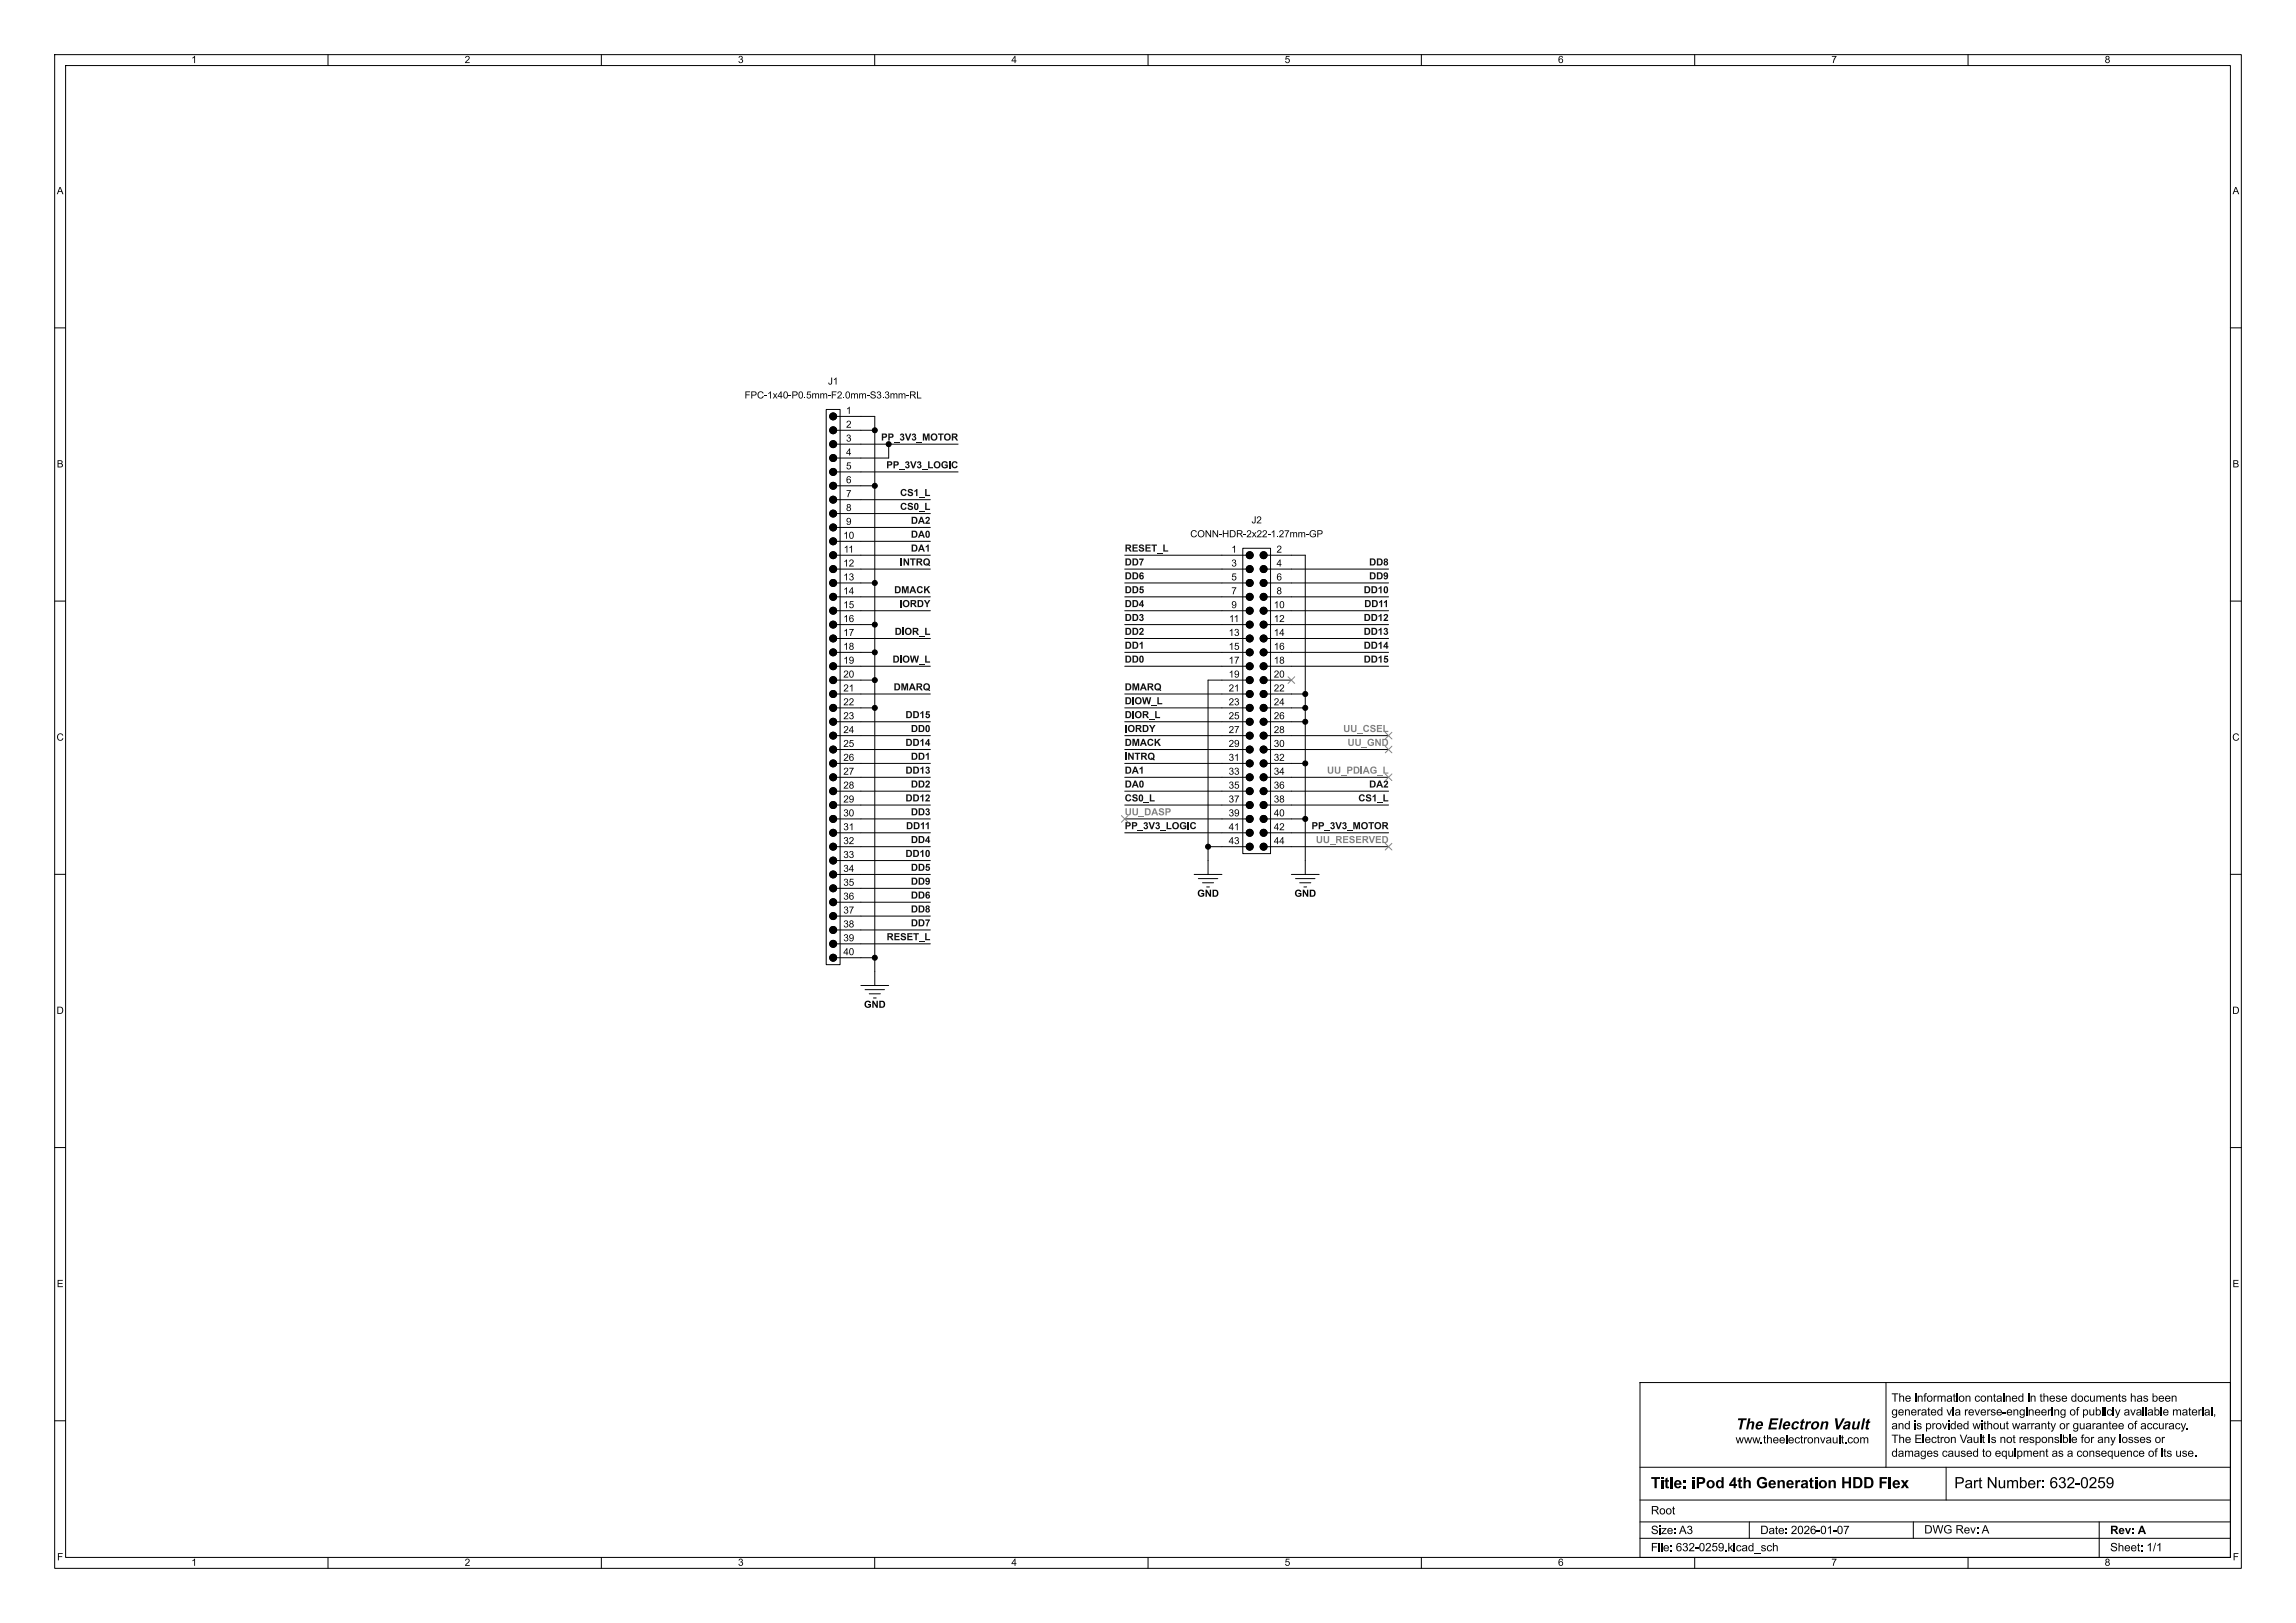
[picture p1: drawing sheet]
<svg xmlns="http://www.w3.org/2000/svg" width="420mm" height="297mm" viewBox="0 0 420 297" stroke-linecap="round" stroke-linejoin="round" font-family="sans-serif">
<defs><g id="words">
<g font-size="2.8">
<text x="317.5" y="262.3">The Electron Vault</text>
<text x="302" y="273.1">Title: iPod 4th Generation HDD Flex</text>
<text x="357.5" y="273.1">Part Number: 632-0259</text>
</g>
<g font-size="2.1">
<text x="317.5" y="264.7">www.theelectronvault.com</text>
<text x="302" y="281.3">Size: A3</text>
<text x="302" y="277.7">Root</text>
<text x="322" y="281.3">Date: 2026-01-07</text>
<text x="352" y="281.2">DWG Rev: A</text>
<text x="386" y="281.3">Rev: A</text>
<text x="302" y="284.4">File: 632-0259.kicad_sch</text>
<text x="386" y="284.4">Sheet: 1/1</text>
</g>
<g font-size="1.8">
<text x="35" y="12">1</text>
<text x="85" y="12">2</text>
<text x="135" y="12">3</text>
<text x="185" y="12">4</text>
<text x="235" y="12">5</text>
<text x="285" y="12">6</text>
<text x="335" y="12">7</text>
<text x="385" y="12">8</text>
<text x="10.4" y="36">A</text>
<text x="408.4" y="36">A</text>
<text x="151.5" y="70.9">J1</text>
<text x="136.2" y="73.4">FPC-1x40-P0.5mm-F2.0mm-S3.3mm-RL</text>
<text x="154.8" y="75.9">1</text>
<text x="154.8" y="78.5">2</text>
<text x="154.8" y="81">3</text>
<text x="154.8" y="83.6">4</text>
<text x="10.4" y="86">B</text>
<text x="154.8" y="86.1">5</text>
<text x="154.8" y="88.6">6</text>
<text x="408.4" y="86">B</text>
<text x="154.8" y="91.2">7</text>
<text x="154.8" y="93.7">8</text>
<text x="154.3" y="98.8">10</text>
<text x="154.3" y="101.3">11</text>
<text x="154.8" y="96.3">9</text>
<text x="217.7" y="98.8">CONN-HDR-2x22-1.27mm-GP</text>
<text x="225.2" y="101.3">1</text>
<text x="228.9" y="96.3">J2</text>
<text x="233.5" y="101.3">2</text>
<text x="154.3" y="103.9">12</text>
<text x="154.3" y="106.4">13</text>
<text x="225.2" y="103.9">3</text>
<text x="225.2" y="106.4">5</text>
<text x="233.5" y="103.9">4</text>
<text x="233.5" y="106.4">6</text>
<text x="154.3" y="109">14</text>
<text x="154.3" y="111.5">15</text>
<text x="225.2" y="109">7</text>
<text x="225.2" y="111.5">9</text>
<text x="233" y="111.5">10</text>
<text x="233.5" y="109">8</text>
<text x="154.3" y="114">16</text>
<text x="154.3" y="116.6">17</text>
<text x="154.3" y="119.1">18</text>
<text x="224.8" y="116.6">13</text>
<text x="224.8" y="119.1">15</text>
<text x="224.8" y="114">11</text>
<text x="233" y="114">12</text>
<text x="233" y="116.6">14</text>
<text x="233" y="119.1">16</text>
<text x="154.3" y="121.7">19</text>
<text x="154.3" y="124.2">20</text>
<text x="224.8" y="121.7">17</text>
<text x="224.8" y="124.2">19</text>
<text x="233" y="121.7">18</text>
<text x="233" y="124.2">20</text>
<text x="154.3" y="126.7">21</text>
<text x="154.3" y="129.3">22</text>
<text x="154.3" y="131.8">23</text>
<text x="224.8" y="126.7">21</text>
<text x="224.8" y="129.3">23</text>
<text x="224.8" y="131.8">25</text>
<text x="233" y="126.7">22</text>
<text x="233" y="129.3">24</text>
<text x="233" y="131.8">26</text>
<text x="10.3" y="136">C</text>
<text x="154.3" y="134.4">24</text>
<text x="154.3" y="136.9">25</text>
<text x="224.8" y="134.4">27</text>
<text x="224.8" y="136.9">29</text>
<text x="233" y="134.4">28</text>
<text x="233" y="136.9">30</text>
<text x="408.3" y="136">C</text>
<text x="154.3" y="139.4">26</text>
<text x="154.3" y="142">27</text>
<text x="224.8" y="139.4">31</text>
<text x="224.8" y="142">33</text>
<text x="233" y="139.4">32</text>
<text x="233" y="142">34</text>
<text x="154.3" y="144.5">28</text>
<text x="154.3" y="147.1">29</text>
<text x="154.3" y="149.6">30</text>
<text x="224.8" y="144.5">35</text>
<text x="224.8" y="147.1">37</text>
<text x="224.8" y="149.6">39</text>
<text x="233" y="144.5">36</text>
<text x="233" y="147.1">38</text>
<text x="233" y="149.6">40</text>
<text x="154.3" y="152.1">31</text>
<text x="154.3" y="154.7">32</text>
<text x="224.8" y="152.1">41</text>
<text x="224.8" y="154.7">43</text>
<text x="233" y="152.1">42</text>
<text x="233" y="154.7">44</text>
<text x="154.3" y="157.2">33</text>
<text x="154.3" y="159.8">34</text>
<text x="154.3" y="162.3">35</text>
<text x="154.3" y="164.8">36</text>
<text x="154.3" y="167.4">37</text>
<text x="219" y="164.6">GND</text>
<text x="236.8" y="164.6">GND</text>
<text x="154.3" y="169.9">38</text>
<text x="154.3" y="172.5">39</text>
<text x="154.3" y="175">40</text>
<text x="158" y="184.9">GND</text>
<text x="10.3" y="186">D</text>
<text x="408.3" y="186">D</text>
<text x="10.4" y="236">E</text>
<text x="408.4" y="236">E</text>
<text x="10.4" y="286">F</text>
<text x="35" y="287">1</text>
<text x="85" y="287">2</text>
<text x="135" y="287">3</text>
<text x="185" y="287">4</text>
<text x="235" y="287">5</text>
<text x="285" y="287">6</text>
<text x="335" y="287">7</text>
<text x="385" y="287">8</text>
<text x="408.4" y="286">F</text>
</g>
<g font-size="1.8" fill="#0f0f0f">
<text x="161.2" y="80.8">PP_3V3_MOTOR</text>
<text x="162.1" y="85.9">PP_3V3_LOGIC</text>
<text x="164.6" y="91">CS1_L</text>
<text x="164.6" y="93.5">CS0_L</text>
<text x="166.6" y="101.2">DA1</text>
<text x="166.6" y="96.1">DA2</text>
<text x="166.6" y="98.6">DA0</text>
<text x="205.7" y="101.2">RESET_L</text>
<text x="164.7" y="103.7">INTRQ</text>
<text x="205.7" y="106.2">DD6</text>
<text x="205.7" y="103.7">DD7</text>
<text x="250.4" y="106.2">DD9</text>
<text x="250.4" y="103.7">DD8</text>
<text x="163.6" y="108.8">DMACK</text>
<text x="164.6" y="111.3">IORDY</text>
<text x="205.7" y="108.8">DD5</text>
<text x="205.7" y="111.3">DD4</text>
<text x="205.7" y="113.9">DD3</text>
<text x="249.5" y="108.8">DD10</text>
<text x="249.5" y="113.9">DD12</text>
<text x="249.6" y="111.3">DD11</text>
<text x="163.7" y="116.4">DIOR_L</text>
<text x="205.7" y="116.4">DD2</text>
<text x="205.7" y="118.9">DD1</text>
<text x="249.5" y="118.9">DD14</text>
<text x="249.5" y="116.4">DD13</text>
<text x="163.3" y="121.5">DIOW_L</text>
<text x="205.7" y="121.5">DD0</text>
<text x="249.5" y="121.5">DD15</text>
<text x="163.5" y="126.6">DMARQ</text>
<text x="165.6" y="131.6">DD15</text>
<text x="205.7" y="131.6">DIOR_L</text>
<text x="205.7" y="126.6">DMARQ</text>
<text x="205.7" y="129.1">DIOW_L</text>
<text x="165.6" y="136.7">DD14</text>
<text x="166.6" y="134.2">DD0</text>
<text x="205.7" y="134.2">IORDY</text>
<text x="205.7" y="136.7">DMACK</text>
<text x="165.6" y="141.8">DD13</text>
<text x="166.6" y="139.3">DD1</text>
<text x="205.7" y="139.3">INTRQ</text>
<text x="205.7" y="141.8">DA1</text>
<text x="165.6" y="146.9">DD12</text>
<text x="166.6" y="149.4">DD3</text>
<text x="166.6" y="144.3">DD2</text>
<text x="205.7" y="146.9">CS0_L</text>
<text x="205.7" y="144.3">DA0</text>
<text x="248.5" y="146.9">CS1_L</text>
<text x="250.4" y="144.3">DA2</text>
<text x="165.7" y="152">DD11</text>
<text x="166.6" y="154.5">DD4</text>
<text x="205.7" y="152">PP_3V3_LOGIC</text>
<text x="239.9" y="152">PP_3V3_MOTOR</text>
<text x="165.6" y="157">DD10</text>
<text x="166.6" y="159.6">DD5</text>
<text x="166.6" y="167.2">DD8</text>
<text x="166.6" y="164.7">DD6</text>
<text x="166.6" y="162.1">DD9</text>
<text x="162.2" y="172.3">RESET_L</text>
<text x="166.6" y="169.7">DD7</text>
</g>
<g font-size="1.8" fill="#848484">
<text x="245.7" y="134.2">UU_CSEL</text>
<text x="246.5" y="136.7">UU_GND</text>
<text x="242.7" y="141.8">UU_PDIAG_L</text>
<text x="205.7" y="149.4">UU_DASP</text>
<text x="240.7" y="154.5">UU_RESERVED</text>
</g>
</g></defs>
<g fill="none" stroke="#000" stroke-width=".18">
<path d="M10 10h400v277h-400zM12 12h396v273h-396zM60 10v2M110 10v2M160 10v2M210 10v2M260 10v2M310 10v2M360 10v2M10 60h2M408 60h2M151.1 74.9h2.6v101.6h-2.6z"/>
<path d="M153 76.2h7v104.1M153 78.7h7M153 99.1h17.2M153 81.3h22.3M153 86.4h22.3M153 88.9h7M153 91.4h17.2M153 94h17.2M153 96.5h17.2M162.6 81.3v2.5h-9.6M10 110h2M153 101.6h17.2"/>
<path d="M153 104.1h17.2M153 106.7h7M153 109.2h17.2M153 111.8h17.2M153 114.3h7M153 116.8h17.2M153 119.4h7M205.7 101.6h22.3M205.7 104.1h22.3M205.7 106.7h22.3M205.7 109.2h22.3M205.7 111.8h22.3"/>
<path d="M205.7 114.3h22.3M205.7 116.8h22.3M205.7 119.4h22.3M227.3 100.3h5.1v55.9h-5.1zM231.8 101.6h7v58.4M231.8 104.1h22.2M231.8 106.7h22.2M231.8 109.2h22.2M231.8 111.8h22.2M231.8 114.3h22.2M231.8 116.8h22.2M231.8 119.4h22.2"/>
<path d="M408 110h2M153 121.9h17.2M153 124.5h7M153 127h17.2M153 129.5h7M153 132.1h17.2M153 134.6h17.2M153 137.2h17.2M153 139.7h17.2M205.7 121.9h22.3M205.7 127h22.3M205.7 129.5h22.3"/>
<path d="M205.7 132.1h22.3M205.7 134.6h22.3M205.7 137.2h22.3M205.7 139.7h22.3M228 124.5h-7v35.5M231.8 121.9h22.2M231.8 124.5h4.4M231.8 127h7M231.8 129.5h7M231.8 132.1h7M231.8 134.6h22.2M231.8 137.2h22.2"/>
<path d="M231.8 139.7h7M10 160h2M153 142.2h17.2M153 144.8h17.2M153 147.3h17.2M153 149.9h17.2M153 152.4h17.2M153 154.9h17.2M153 157.5h17.2M205.7 142.2h22.3M205.7 144.8h22.3M205.7 147.3h22.3"/>
<path d="M205.7 149.9h22.3M205.7 152.4h22.3M221 154.9h7M231.8 142.2h22.2M231.8 144.8h22.2M231.8 147.3h22.2M231.8 149.9h7M231.8 152.4h22.2M231.8 154.9h22.2M408 160h2M153 160h17.2M153 162.6h17.2"/>
<path d="M153 165.1h17.2M153 167.6h17.2M153 170.2h17.2M153 172.7h17.2M153 175.3h7M218.4 160h5.1M219.2 160.8h3.6M220 161.5h2M220.7 162.3h.5M236.2 160h5.1M237 160.8h3.5M237.7 161.5h2.1"/>
<path d="M238.5 162.3h.5M157.5 180.3h5.1M158.2 181.1h3.6M159 181.9h2M159.8 182.6h.5M10 210h2M408 210h2M10 260h2M300 253h108v32h-108zM345 253v15.5M408 260h2M300 278.5h108"/>
<path d="M300 274.5h108M300 268.5h108M320 278.5v3M350 278.5v3M356 268.5v6M384 278.5v6.5M60 285v2M110 285v2M160 285v2M210 285v2M260 285v2M300 281.5h108"/>
<path d="M310 285v2M360 285v2"/>
<circle cx="152.4" cy="76.2" r=".63"/>
<circle cx="152.4" cy="78.7" r=".63"/>
<circle cx="152.4" cy="88.9" r=".63"/>
<circle cx="152.4" cy="99.1" r=".63"/>
<circle cx="152.4" cy="86.4" r=".63"/>
<circle cx="152.4" cy="96.5" r=".63"/>
<circle cx="152.4" cy="94" r=".63"/>
<circle cx="152.4" cy="91.4" r=".63"/>
<circle cx="152.4" cy="81.3" r=".63"/>
<circle cx="152.4" cy="83.8" r=".63"/>
<circle cx="152.4" cy="114.3" r=".63"/>
<circle cx="152.4" cy="104.1" r=".63"/>
<circle cx="152.4" cy="111.8" r=".63"/>
<circle cx="152.4" cy="116.8" r=".63"/>
<circle cx="152.4" cy="101.6" r=".63"/>
<circle cx="152.4" cy="109.2" r=".63"/>
<circle cx="152.4" cy="119.4" r=".63"/>
<circle cx="152.4" cy="106.7" r=".63"/>
<circle cx="228.6" cy="114.3" r=".63"/>
<circle cx="228.6" cy="111.8" r=".63"/>
<circle cx="228.6" cy="106.7" r=".63"/>
<circle cx="228.6" cy="101.6" r=".63"/>
<circle cx="228.6" cy="109.2" r=".63"/>
<circle cx="228.6" cy="119.4" r=".63"/>
<circle cx="228.6" cy="116.8" r=".63"/>
<circle cx="228.6" cy="104.1" r=".63"/>
<circle cx="231.1" cy="119.4" r=".63"/>
<circle cx="231.1" cy="114.3" r=".63"/>
<circle cx="231.1" cy="116.8" r=".63"/>
<circle cx="231.1" cy="111.8" r=".63"/>
<circle cx="231.1" cy="104.1" r=".63"/>
<circle cx="231.1" cy="106.7" r=".63"/>
<circle cx="231.1" cy="101.6" r=".63"/>
<circle cx="231.1" cy="109.2" r=".63"/>
<circle cx="152.4" cy="137.2" r=".63"/>
<circle cx="152.4" cy="121.9" r=".63"/>
<circle cx="152.4" cy="132.1" r=".63"/>
<circle cx="152.4" cy="139.7" r=".63"/>
<circle cx="152.4" cy="127" r=".63"/>
<circle cx="152.4" cy="124.5" r=".63"/>
<circle cx="152.4" cy="129.5" r=".63"/>
<circle cx="152.4" cy="134.6" r=".63"/>
<circle cx="228.6" cy="121.9" r=".63"/>
<circle cx="228.6" cy="134.6" r=".63"/>
<circle cx="228.6" cy="137.2" r=".63"/>
<circle cx="228.6" cy="129.5" r=".63"/>
<circle cx="228.6" cy="124.5" r=".63"/>
<circle cx="228.6" cy="139.7" r=".63"/>
<circle cx="228.6" cy="132.1" r=".63"/>
<circle cx="228.6" cy="127" r=".63"/>
<circle cx="231.1" cy="139.7" r=".63"/>
<circle cx="231.1" cy="132.1" r=".63"/>
<circle cx="231.1" cy="129.5" r=".63"/>
<circle cx="231.1" cy="121.9" r=".63"/>
<circle cx="231.1" cy="124.5" r=".63"/>
<circle cx="231.1" cy="134.6" r=".63"/>
<circle cx="231.1" cy="137.2" r=".63"/>
<circle cx="231.1" cy="127" r=".63"/>
<circle cx="152.4" cy="144.8" r=".63"/>
<circle cx="152.4" cy="157.5" r=".63"/>
<circle cx="152.4" cy="154.9" r=".63"/>
<circle cx="152.4" cy="152.4" r=".63"/>
<circle cx="152.4" cy="147.3" r=".63"/>
<circle cx="152.4" cy="149.9" r=".63"/>
<circle cx="152.4" cy="142.2" r=".63"/>
<circle cx="228.6" cy="147.3" r=".63"/>
<circle cx="228.6" cy="144.8" r=".63"/>
<circle cx="228.6" cy="149.9" r=".63"/>
<circle cx="228.6" cy="142.2" r=".63"/>
<circle cx="228.6" cy="152.4" r=".63"/>
<circle cx="228.6" cy="154.9" r=".63"/>
<circle cx="231.1" cy="154.9" r=".63"/>
<circle cx="231.1" cy="149.9" r=".63"/>
<circle cx="231.1" cy="142.2" r=".63"/>
<circle cx="231.1" cy="152.4" r=".63"/>
<circle cx="231.1" cy="144.8" r=".63"/>
<circle cx="231.1" cy="147.3" r=".63"/>
<circle cx="152.4" cy="170.2" r=".63"/>
<circle cx="152.4" cy="175.3" r=".63"/>
<circle cx="152.4" cy="165.1" r=".63"/>
<circle cx="152.4" cy="172.7" r=".63"/>
<circle cx="152.4" cy="167.6" r=".63"/>
<circle cx="152.4" cy="162.6" r=".63"/>
<circle cx="152.4" cy="160" r=".63"/>
</g>
<g fill="#000">
<path d="M346 255h1.2v.2h-.5v1.3h-.2v-1.3h-.5zM346.2 258l.3-.1 .3 .2v-.2h.2v1a.48 .48 0 0 1-.3 .6 .48 .48 0 0 1-.6-.4l.6 .2 .1-.4a.46 .46 0 0 1-.5 .1 .46 .46 0 0 1-.2-.5h.1a.34 .34 0 0 0 .5 .4 .34 .34 0 0 0 .1-.6 .3 .3 0 0 0-.3-.2 .3 .3 0 0 0-.3 .4h-.1zM347.4 255h.2v.5l.3-.1 .3 .1 .1 1h-.2v-.7a.27 .27 0 0 0-.3-.3 .27 .27 0 0 0-.2 .4v.6h-.2zM347.4 258a.51 .51 0 0 1 .6 0 .51 .51 0 0 1 .2 .5h-.8l.3 .4 .5-.2a.52 .52 0 0 1-.6 .3 .52 .52 0 0 1-.4-.6h.8v-.2l-.3-.2-.2 .1-.1 .3h-.2zM348.5 257.9h.1v.2a.39 .39 0 0 1 .5-.2 .39 .39 0 0 1 .3 .4v.7h-.2l-.1-.9a.29 .29 0 0 0-.3 0 .29 .29 0 0 0-.1 .3v.6h-.2zM348.7 255.5a.51 .51 0 0 1 .6-.1 .51 .51 0 0 1 .2 .6h-.8l.2 .4 .6-.2a.52 .52 0 0 1-.6 .3 .52 .52 0 0 1-.4-.6h.8v-.3l-.3-.1-.2 .1-.1 .3h-.2zM349.7 258a.51 .51 0 0 1 .6 0 .51 .51 0 0 1 .3 .5h-.8l.2 .4 .6-.2a.52 .52 0 0 1-.7 .3 .52 .52 0 0 1-.3-.6h.8l-.1-.2-.2-.2-.2 .1-.1 .3h-.2zM350.3 255h.2v.2h-.2zM350.3 255.4h.2v1.1h-.2zM350.8 255.4h.2v.2a.39 .39 0 0 1 .4-.2 .39 .39 0 0 1 .3 .4v.7h-.2l-.1-.9a.29 .29 0 0 0-.3 0 .29 .29 0 0 0-.1 .3v.6h-.2zM350.8 257.9h.2v.2l.1-.2h.3l-.1 .2a.24 .24 0 0 0-.3 .1 .24 .24 0 0 0 0 .2v.6h-.2zM352.1 255.1a.21 .21 0 0 1 .2-.2 .21 .21 0 0 1 .2 .2l-.3 .1v.2h.2v.1h-.2v1h-.2v-1h-.2v-.1h.2z"/>
<path d="M351.5 258a.47 .47 0 0 1 .6-.1 .47 .47 0 0 1 .3 .4v.7h-.2v-.1a.44 .44 0 0 1-.4 .2 .44 .44 0 0 1-.4-.4h.2a.27 .27 0 0 0 .4 .2 .27 .27 0 0 0 .1-.4l-.7 .2 .2-.2 .4-.1a.18 .18 0 0 0 .2-.3 .17 .17 0 0 0-.3-.1l-.2 .2h-.2zM352.6 255.5a.55 .55 0 0 1 .9 .1 .55 .55 0 0 1-.3 .8 .55 .55 0 0 1-.7-.4h.2a.37 .37 0 0 0 .5 .3 .37 .37 0 0 0 .1-.6l-.4-.2-.2 .5h-.2zM352.7 257.7l.2-.2v.4h.2v.2h-.2v.6l.2 .3-.4-.1v-.8h-.1zM353.7 255.4h.2v.2l.2-.2h.2l-.1 .2a.24 .24 0 0 0-.2 0 .24 .24 0 0 0-.1 .3v.6h-.2zM353.3 258a.51 .51 0 0 1 .6 0 .51 .51 0 0 1 .3 .5h-.8l.2 .4 .6-.2a.52 .52 0 0 1-.7 .3 .52 .52 0 0 1-.3-.6h.8l-.1-.2-.2-.2-.2 .1-.1 .3h-.2zM354.4 255.4h.2v.2l.4-.2a.27 .27 0 0 0 .2 .1 .27 .27 0 0 0 .3-.1l.4 .1v1h-.2l-.1-.9a.27 .27 0 0 0-.3 0 .27 .27 0 0 0-.1 .3v.6h-.1v-.7a.25 .25 0 0 0-.4-.2 .25 .25 0 0 0-.1 .3v.6h-.2zM354.5 258l.3-.1 .3 .2v-.6h.2v1.5h-.2v-.1a.46 .46 0 0 1-.5 .1 .46 .46 0 0 1-.2-.5h.1a.34 .34 0 0 0 .5 .4 .34 .34 0 0 0 .1-.6 .3 .3 0 0 0-.4-.2 .3 .3 0 0 0-.2 .4h-.1zM356.1 257.9h.2l.3 .9 .3-.9h.2l-.5 1.1h-.1zM356.2 255.5a.47 .47 0 0 1 .5-.1 .47 .47 0 0 1 .3 .4l.1 .7h-.2v-.1a.44 .44 0 0 1-.5 .1 .44 .44 0 0 1-.3-.3h.2a.27 .27 0 0 0 .4 .2 .27 .27 0 0 0 .1-.4l-.7 .2 .1-.2 .5-.2a.17 .17 0 0 0 .1-.2 .17 .17 0 0 0-.2-.1l-.3 .2h-.2zM357.2 257.5h.2v.2h-.2zM357.2 257.9h.2v1.1h-.2zM357.4 255.1l.1-.1v.4h.2v.1h-.2v.7l.3 .3-.4-.1v-.9h-.2z"/>
<path d="M357.9 255h.2v.2h-.2zM357.9 255.4h.2v1.1h-.2zM357.7 258a.47 .47 0 0 1 .5-.1 .47 .47 0 0 1 .4 .4v.7h-.2v-.1a.44 .44 0 0 1-.4 .2 .44 .44 0 0 1-.4-.4h.2a.27 .27 0 0 0 .4 .2 .27 .27 0 0 0 .1-.4l-.7 .2 .2-.2 .4-.1a.18 .18 0 0 0 .2-.3 .17 .17 0 0 0-.3-.1l-.3 .2h-.1zM358.5 255.5a.55 .55 0 0 1 .8 .1 .55 .55 0 0 1-.3 .8 .55 .55 0 0 1-.7-.4h.2a.37 .37 0 0 0 .5 .3 .37 .37 0 0 0 .1-.6l-.4-.2-.2 .5h-.2zM359.4 257.9h.2v.2l.2-.2h.2v.2a.24 .24 0 0 0-.3 .1 .24 .24 0 0 0-.1 .2v.6h-.2zM359.5 255.4h.2v.2a.39 .39 0 0 1 .5-.2 .39 .39 0 0 1 .2 .4v.7h-.1l-.1-.9a.29 .29 0 0 0-.4 0 .29 .29 0 0 0-.1 .3v.6h-.2zM360.2 258a.51 .51 0 0 1 .6 0 .51 .51 0 0 1 .3 .5h-.8l.2 .4 .6-.2a.52 .52 0 0 1-.7 .3 .52 .52 0 0 1-.3-.6h.8l-.1-.2-.2-.2-.2 .1-.1 .3h-.2zM361.2 257.9h.2l.3 .9 .3-.9h.2l-.4 1.1h-.2zM361.4 255.5l.5-.1 .3 .3-.2 .1a.35 .35 0 0 0-.5-.1 .35 .35 0 0 0 0 .5l.2 .2 .3-.3h.2a.54 .54 0 0 1-.8 .3 .54 .54 0 0 1 0-.9zM362.4 255.5a.55 .55 0 0 1 .9 .1 .55 .55 0 0 1-.3 .8 .55 .55 0 0 1-.7-.4h.2a.37 .37 0 0 0 .5 .3 .37 .37 0 0 0 .1-.6l-.4-.2-.2 .5h-.2zM362.4 258a.51 .51 0 0 1 .6 0 .51 .51 0 0 1 .3 .5h-.8l.2 .4 .6-.2a.52 .52 0 0 1-.7 .3 .52 .52 0 0 1-.3-.6h.8l-.1-.2-.2-.2-.2 .1-.1 .3h-.2zM363.5 255.4h.2v.2a.39 .39 0 0 1 .5-.2 .39 .39 0 0 1 .2 .4v.7h-.2l-.1-.9a.29 .29 0 0 0-.3 0 .29 .29 0 0 0-.1 .3v.6h-.2z"/>
<path d="M363.5 257.9h.2v.2l.2-.2h.2l-.1 .2a.24 .24 0 0 0-.2 .1 .24 .24 0 0 0-.1 .2v.6h-.2zM364.3 258l.4-.1 .3 .3-.4-.2a.15 .15 0 0 0-.2 .1 .15 .15 0 0 0 0 .2 .42 .42 0 0 1 .5 .1 .42 .42 0 0 1 .1 .5l-.6 .1-.3-.3h.2l.1 .1a.24 .24 0 0 0 .3 .1 .24 .24 0 0 0 .1-.3 .24 .24 0 0 0-.3-.1l-.3-.1zM364.7 255.1l.2-.1v.4h.2v.1h-.2v.7l.2 .3-.4-.1v-.9h-.1zM365.3 258a.51 .51 0 0 1 .7 0 .51 .51 0 0 1 .2 .5h-.8l.2 .4 .6-.2a.52 .52 0 0 1-.6 .3 .52 .52 0 0 1-.4-.6h.8v-.2l-.3-.2-.2 .1-.1 .3h-.2zM365.3 255.5a.47 .47 0 0 1 .5-.1 .47 .47 0 0 1 .4 .4v.7h-.2v-.1a.44 .44 0 0 1-.5 .1 .44 .44 0 0 1-.3-.3h.2a.27 .27 0 0 0 .4 .2 .27 .27 0 0 0 .1-.4l-.7 .2 .1-.2 .5-.2a.17 .17 0 0 0 .2-.2 .17 .17 0 0 0-.3-.1l-.3 .2h-.2zM366.4 258.4h.5v.2h-.5zM366.4 255h.2v.2h-.2zM366.4 255.4h.2v1.1h-.2zM366.9 255.4h.2v.2a.39 .39 0 0 1 .4-.2 .39 .39 0 0 1 .3 .4v.7h-.2l-.1-.9a.29 .29 0 0 0-.3 0 .29 .29 0 0 0-.1 .3v.6h-.2zM367.2 258a.51 .51 0 0 1 .6 0 .51 .51 0 0 1 .3 .5h-.8l.2 .4 .6-.2a.52 .52 0 0 1-.7 .3 .52 .52 0 0 1-.3-.6h.8l-.1-.2-.2-.2-.2 .1-.1 .3h-.2zM368.3 257.9h.2v.2a.39 .39 0 0 1 .4-.2 .39 .39 0 0 1 .3 .4v.7h-.2l-.1-.9a.29 .29 0 0 0-.3 0 .29 .29 0 0 0-.1 .3v.6h-.2zM368.2 255.5a.51 .51 0 0 1 .6-.1 .51 .51 0 0 1 .2 .6h-.8l.2 .4 .6-.2a.52 .52 0 0 1-.6 .3 .52 .52 0 0 1-.4-.6h.8l-.1-.3-.2-.1-.2 .1-.1 .3h-.2z"/>
<path d="M369.5 258l.4-.1 .3 .2v-.2h.2v1a.48 .48 0 0 1-.4 .6 .48 .48 0 0 1-.6-.4l.6 .2 .2-.4a.46 .46 0 0 1-.6 .1 .46 .46 0 0 1-.2-.5h.2a.34 .34 0 0 0 .4 .4 .34 .34 0 0 0 .2-.6 .3 .3 0 0 0-.4-.2 .3 .3 0 0 0-.2 .4h-.2zM369.3 255.5l.3-.1 .3 .1v-.5h.2v1.5h-.2v-.1a.46 .46 0 0 1-.5 .1 .46 .46 0 0 1-.2-.5h.2a.34 .34 0 0 0 .4 .4 .34 .34 0 0 0 .1-.6 .3 .3 0 0 0-.3-.3 .3 .3 0 0 0-.2 .5h-.2zM370.6 257.5h.2v.2h-.2zM370.6 257.9h.2v1.1h-.2zM371 255h.2v.2h-.2zM371 255.4h.2v1.1h-.2zM371.1 257.9h.2v.2a.39 .39 0 0 1 .4-.2 .39 .39 0 0 1 .3 .4v.7h-.2l-.1-.9a.29 .29 0 0 0-.3 0 .29 .29 0 0 0-.1 .3v.6h-.2zM371.5 255.4h.1v.2a.39 .39 0 0 1 .5-.2 .39 .39 0 0 1 .2 .4v.7h-.1l-.1-.9a.29 .29 0 0 0-.4 0 .29 .29 0 0 0-.1 .3v.6h-.1zM372.4 258a.51 .51 0 0 1 .6 0 .51 .51 0 0 1 .2 .5h-.8l.2 .4 .6-.2a.52 .52 0 0 1-.6 .3 .52 .52 0 0 1-.4-.6h.8v-.2l-.3-.2-.2 .1-.1 .3h-.2zM373.2 255.1l.2-.1v.4h.2v.1h-.2v.7l.2 .3-.3-.1-.1-.9h-.1zM373.8 255h.2v.5l.3-.1 .3 .1 .1 1h-.2v-.7a.27 .27 0 0 0-.3-.3 .27 .27 0 0 0-.2 .4v.6h-.2zM373.5 258a.51 .51 0 0 1 .6 0 .51 .51 0 0 1 .3 .5h-.8l.2 .4 .6-.2a.52 .52 0 0 1-.7 .3 .52 .52 0 0 1-.3-.6h.8l-.1-.2-.2-.2-.2 .1-.1 .3h-.2z"/>
<path d="M374.6 257.9h.2v.2l.2-.2h.2l-.1 .2a.24 .24 0 0 0-.3 .1 .24 .24 0 0 0 0 .2v.6h-.2zM375.3 257.5h.2v.2h-.2zM375.3 257.9h.2v1.1h-.2zM375 255.5a.51 .51 0 0 1 .7-.1 .51 .51 0 0 1 .2 .6h-.8l.2 .4 .6-.2a.52 .52 0 0 1-.7 .3 .52 .52 0 0 1-.3-.6h.8l-.1-.3-.2-.1-.2 .1-.1 .3h-.2zM375.8 257.9h.1v.2a.39 .39 0 0 1 .5-.2 .39 .39 0 0 1 .3 .4v.7h-.2l-.1-.9a.29 .29 0 0 0-.3 0 .29 .29 0 0 0-.1 .3v.6h-.2zM376.2 255.5l.4-.1 .3 .3-.4-.2a.15 .15 0 0 0-.2 .1 .15 .15 0 0 0 .1 .2 .42 .42 0 0 1 .4 .1 .42 .42 0 0 1 .1 .5l-.5 .1-.4-.3h.2l.1 .1a.24 .24 0 0 0 .3 .1 .24 .24 0 0 0 .1-.3 .24 .24 0 0 0-.3-.1l-.3-.2zM377 258l.3-.1 .4 .2v-.2h.1v1a.48 .48 0 0 1-.3 .6 .48 .48 0 0 1-.6-.4l.6 .2 .1-.4a.46 .46 0 0 1-.5 .1 .46 .46 0 0 1-.2-.5h.2a.34 .34 0 0 0 .4 .4 .34 .34 0 0 0 .1-.6 .3 .3 0 0 0-.3-.2 .3 .3 0 0 0-.2 .4h-.2zM377.3 255.5a.51 .51 0 0 1 .6-.1 .51 .51 0 0 1 .2 .6h-.8l.2 .4 .6-.2a.52 .52 0 0 1-.6 .3 .52 .52 0 0 1-.4-.6h.8v-.3l-.3-.1-.2 .1-.1 .3h-.2zM378.8 258a.55 .55 0 0 1 .8 .1 .55 .55 0 0 1-.3 .8 .55 .55 0 0 1-.7-.4h.2a.37 .37 0 0 0 .5 .4 .37 .37 0 0 0 .1-.7l-.3-.1-.3 .4h-.2zM379 255.5l.3-.1 .3 .1v-.5h.2v1.5h-.2v-.1a.46 .46 0 0 1-.5 .1 .46 .46 0 0 1-.2-.5h.1a.34 .34 0 0 0 .5 .4 .34 .34 0 0 0 .1-.6 .3 .3 0 0 0-.4-.3 .3 .3 0 0 0-.2 .5h-.1zM380 257.6a.21 .21 0 0 1 .2-.1 .21 .21 0 0 1 .2 .2l-.3 .1v.1h.2v.2h-.2v.9h-.2v-.9h-.2v-.2h.2zM380.2 255.5a.55 .55 0 0 1 .8 .1 .55 .55 0 0 1-.3 .8 .55 .55 0 0 1-.7-.4h.2a.37 .37 0 0 0 .5 .3 .37 .37 0 0 0 .1-.6l-.3-.2-.3 .5h-.2z"/>
<path d="M381 257.9h.2v.2a.53 .53 0 0 1 .8 .3 .53 .53 0 0 1-.6 .6l-.2-.1v.5h-.2v-.9h.2a.34 .34 0 0 0 .4 .4 .34 .34 0 0 0 .2-.6v-.1a.3 .3 0 0 0-.4-.1 .3 .3 0 0 0-.2 .4h-.2zM381.3 255.5l.6-.1 .2 .3-.1 .1a.35 .35 0 0 0-.6-.1 .35 .35 0 0 0 0 .5l.3 .2 .3-.3h.2a.54 .54 0 0 1-.9 .3 .54 .54 0 0 1 0-.9zM382.2 257.9h.2v.6a.27 .27 0 0 0 .3 .4 .27 .27 0 0 0 .2-.4v-.6h.2v1.1h-.2v-.1a.39 .39 0 0 1-.5 .1 .39 .39 0 0 1-.2-.4zM382.3 255.4h.2v.6a.27 .27 0 0 0 .3 .4 .27 .27 0 0 0 .2-.4v-.6h.2v1.1h-.2v-.2a.39 .39 0 0 1-.4 .2 .39 .39 0 0 1-.3-.4zM383.5 255.4h.1v.2l.5-.2a.27 .27 0 0 0 .2 .1 .27 .27 0 0 0 .2-.1h.3l.1 .2 .1 .9h-.2l-.1-.9a.27 .27 0 0 0-.3 0 .27 .27 0 0 0-.1 .3v.6h-.2v-.7a.25 .25 0 0 0-.3-.2 .25 .25 0 0 0-.1 .3v.6h-.2zM383.4 257.5h.1v.5a.5 .5 0 0 1 .8 .5 .5 .5 0 0 1-.8 .4v.1h-.1v-.5h.1a.34 .34 0 0 0 .4 .4 .34 .34 0 0 0 .2-.6l-.1-.2h-.2l-.3 .4h-.1zM384.5 257.5h.2v1.5h-.2zM385 257.5h.2v.2h-.2zM385 257.9h.2v1.1h-.2zM385.3 255.5a.51 .51 0 0 1 .6-.1 .51 .51 0 0 1 .3 .6h-.8l.2 .4 .6-.2a.52 .52 0 0 1-.7 .3 .52 .52 0 0 1-.3-.6h.8l-.1-.3-.2-.1-.2 .1-.1 .3h-.2zM385.6 258l.5-.1 .2 .3-.1 .1a.35 .35 0 0 0-.6-.1 .35 .35 0 0 0 0 .5l.3 .2 .3-.3h.2a.53 .53 0 0 1-.8 .3 .53 .53 0 0 1-.1-.8zM386.4 255.4h.2v.2a.39 .39 0 0 1 .4-.2 .39 .39 0 0 1 .3 .4v.7h-.2l-.1-.9a.29 .29 0 0 0-.3 0 .29 .29 0 0 0-.1 .3v.6h-.2z"/>
<path d="M386.5 257.5h.2v1.5h-.2zM386.9 257.9h.2l.3 .9 .3-.9h.2l-.5 1.4-.2 .2-.2-.1v-.1h.2l.1-.3zM387.6 255.1l.2-.1v.4h.2v.1h-.2v.7l.2 .3-.4-.1v-.9h-.1zM388.2 255.5l.5-.1 .2 .3-.4-.2a.15 .15 0 0 0-.2 .1 .15 .15 0 0 0 .1 .2 .42 .42 0 0 1 .5 .1 .42 .42 0 0 1 0 .5l-.5 .1-.3-.3h.2v.1a.24 .24 0 0 0 .3 .1 .24 .24 0 0 0 .2-.3 .24 .24 0 0 0-.4-.1l-.3-.2zM388.7 258a.47 .47 0 0 1 .5-.1 .47 .47 0 0 1 .3 .4l.1 .7h-.2l-.1-.1a.44 .44 0 0 1-.4 .2 .44 .44 0 0 1-.4-.4h.2a.27 .27 0 0 0 .4 .2 .27 .27 0 0 0 .1-.4l-.7 .2 .2-.2 .4-.1a.18 .18 0 0 0 .2-.3 .17 .17 0 0 0-.3-.1l-.2 .2h-.2zM389.8 255h.2v.5l.3-.1 .3 .1 .1 1h-.2v-.7a.27 .27 0 0 0-.3-.3 .27 .27 0 0 0-.2 .4v.6h-.2zM389.7 257.9h.2l.3 .9 .3-.9h.2l-.4 1.1h-.2zM390.9 258a.47 .47 0 0 1 .5-.1 .47 .47 0 0 1 .3 .4l.1 .7h-.2l-.1-.1a.44 .44 0 0 1-.4 .2 .44 .44 0 0 1-.3-.4h.2a.27 .27 0 0 0 .3 .2 .27 .27 0 0 0 .2-.4l-.7 .2 .1-.2 .5-.1a.17 .17 0 0 0 .1-.3 .17 .17 0 0 0-.2-.1l-.3 .2h-.2zM391 255.5a.47 .47 0 0 1 .5-.1 .47 .47 0 0 1 .3 .4l.1 .7h-.2v-.1a.44 .44 0 0 1-.5 .1 .44 .44 0 0 1-.3-.3h.2a.27 .27 0 0 0 .4 .2 .27 .27 0 0 0 .1-.4l-.7 .2 .1-.2 .5-.2a.17 .17 0 0 0 .1-.2 .17 .17 0 0 0-.2-.1l-.3 .2h-.2zM392 257.5h.2v.2h-.2zM392 257.9h.2v1.1h-.2zM392.1 255.5l.5-.1 .3 .3-.4-.2a.16 .16 0 0 0-.2 .1 .16 .16 0 0 0 0 .2 .42 .42 0 0 1 .5 .1 .42 .42 0 0 1 0 .6h-.5l-.3-.3h.2l.1 .1a.24 .24 0 0 0 .3 .1 .24 .24 0 0 0 .1-.3 .24 .24 0 0 0-.3-.1l-.3-.2z"/>
<path d="M392.5 257.5h.1v1.5h-.1zM393 258a.47 .47 0 0 1 .5-.1 .47 .47 0 0 1 .3 .4l.1 .7h-.2l-.1-.1a.44 .44 0 0 1-.4 .2 .44 .44 0 0 1-.3-.4h.2a.27 .27 0 0 0 .3 .2 .27 .27 0 0 0 .2-.4l-.7 .2 .1-.2 .5-.1a.17 .17 0 0 0 .1-.3 .17 .17 0 0 0-.2-.1l-.3 .2h-.2zM393.7 255h.2v.5a.5 .5 0 0 1 .8 .5 .5 .5 0 0 1-.8 .4v.1h-.2v-.6h.2a.34 .34 0 0 0 .4 .5 .34 .34 0 0 0 .2-.6l-.1-.2-.3-.1-.2 .4h-.2zM394.1 257.5h.2v.5a.5 .5 0 0 1 .7 .5 .5 .5 0 0 1-.7 .4v.1h-.2v-.5h.2a.34 .34 0 0 0 .4 .4 .34 .34 0 0 0 .1-.6l-.1-.2h-.2l-.2 .4h-.2zM395.3 257.5h.1v1.5h-.1zM395 255.5a.51 .51 0 0 1 .6-.1 .51 .51 0 0 1 .3 .6h-.9l.3 .4 .6-.2a.52 .52 0 0 1-.7 .3 .52 .52 0 0 1-.3-.6h.8l-.1-.3-.2-.1-.2 .1-.1 .3h-.2zM395.8 258a.51 .51 0 0 1 .6 0 .51 .51 0 0 1 .3 .5h-.8l.2 .4 .6-.2a.52 .52 0 0 1-.7 .3 .52 .52 0 0 1-.3-.6h.8l-.1-.2-.2-.2-.2 .1-.1 .3h-.2zM396.2 255.5a.51 .51 0 0 1 .6-.1 .51 .51 0 0 1 .2 .6h-.8l.2 .4 .6-.2a.52 .52 0 0 1-.6 .3 .52 .52 0 0 1-.4-.6h.8v-.3l-.3-.1-.2 .1-.1 .3h-.2zM397.3 255.4h.1v.2a.39 .39 0 0 1 .5-.2 .39 .39 0 0 1 .2 .4v.7h-.1l-.1-.9a.29 .29 0 0 0-.4 0 .29 .29 0 0 0-.1 .3v.6h-.1zM397.5 257.9h.1v.2l.5-.2a.27 .27 0 0 0 .2 .2 .27 .27 0 0 0 .3-.2l.3 .2 .1 .9h-.2l-.1-.9a.27 .27 0 0 0-.3 0 .27 .27 0 0 0-.1 .3v.6h-.2v-.7a.25 .25 0 0 0-.3-.2 .25 .25 0 0 0-.1 .3v.6h-.2zM399.3 258a.47 .47 0 0 1 .5-.1 .47 .47 0 0 1 .3 .4l.1 .7h-.2l-.1-.1a.44 .44 0 0 1-.4 .2 .44 .44 0 0 1-.3-.4h.2a.27 .27 0 0 0 .3 .2 .27 .27 0 0 0 .2-.4l-.7 .2 .1-.2 .5-.1a.17 .17 0 0 0 .1-.3 .17 .17 0 0 0-.2-.1l-.3 .2h-.2zM400.4 257.7l.2-.2v.4h.2v.2h-.2v.6l.2 .3-.3-.1-.1-.8h-.1z"/>
<path d="M401.1 258a.51 .51 0 0 1 .6 0 .51 .51 0 0 1 .2 .5h-.8l.2 .4 .6-.2a.52 .52 0 0 1-.6 .3 .52 .52 0 0 1-.4-.6h.8v-.2l-.3-.2-.2 .1-.1 .3h-.2zM402.1 257.9h.2v.2l.2-.2h.2v.2a.24 .24 0 0 0-.3 .1 .24 .24 0 0 0-.1 .2v.6h-.2zM402.8 257.5h.2v.2h-.2zM402.8 257.9h.2v1.1h-.2zM403.4 258a.47 .47 0 0 1 .5-.1 .47 .47 0 0 1 .3 .4l.1 .7h-.2l-.1-.1a.44 .44 0 0 1-.4 .2 .44 .44 0 0 1-.3-.4h.1a.27 .27 0 0 0 .4 .2 .27 .27 0 0 0 .1-.4l-.6 .2 .1-.2 .4-.1a.18 .18 0 0 0 .2-.3 .17 .17 0 0 0-.2-.1l-.3 .2h-.2zM404.5 257.5h.2v1.5h-.2zM405 258.8h.2v.4l-.2 .1zM346 262.5h1.2v.2h-.5v1.4h-.2v-1.4h-.5zM346.2 260.6a.47 .47 0 0 1 .5-.2 .47 .47 0 0 1 .3 .4l.1 .7h-.2l-.1-.1a.44 .44 0 0 1-.4 .2 .44 .44 0 0 1-.3-.4h.2a.27 .27 0 0 0 .3 .2 .27 .27 0 0 0 .2-.4l-.7 .2 .1-.2 .5-.1a.17 .17 0 0 0 .1-.2 .17 .17 0 0 0-.2-.1l-.3 .2-.2-.1zM346.2 265.6l.3-.1 .3 .1v-.5h.2v1.5h-.2v-.2a.45 .45 0 0 1-.5 .1 .45 .45 0 0 1-.2-.5h.2a.34 .34 0 0 0 .4 .4 .34 .34 0 0 0 .1-.5 .3 .3 0 0 0-.3-.3 .3 .3 0 0 0-.2 .4h-.2zM347.3 260.4h.2v.2a.39 .39 0 0 1 .4-.2 .39 .39 0 0 1 .3 .5v.6h-.2l-.1-.9a.29 .29 0 0 0-.3 0 .29 .29 0 0 0-.1 .3v.6h-.2zM347.4 262.5h.2v.6l.3-.2 .3 .2 .1 1h-.2v-.7a.27 .27 0 0 0-.3-.3 .27 .27 0 0 0-.2 .4v.6h-.2z"/>
<path d="M347.3 265.6a.47 .47 0 0 1 .6-.2 .47 .47 0 0 1 .3 .5v.7h-.2v-.2a.44 .44 0 0 1-.4 .2 .44 .44 0 0 1-.4-.3h.2a.27 .27 0 0 0 .4 .1 .27 .27 0 0 0 .1-.4l-.7 .3 .2-.3 .4-.1a.17 .17 0 0 0 .2-.2 .17 .17 0 0 0-.3-.1l-.3 .2h-.1zM348.5 265.5h.1v.1l.4-.1a.27 .27 0 0 0 .3 .1 .27 .27 0 0 0 .2-.1h.3l.1 .2v.9h-.1l-.1-1a.27 .27 0 0 0-.3 .1 .27 .27 0 0 0-.1 .2v.7h-.2v-.7a.25 .25 0 0 0-.3-.3 .25 .25 0 0 0-.1 .4v.6h-.2zM348.7 263.1a.51 .51 0 0 1 .6-.1 .51 .51 0 0 1 .2 .6h-.8l.2 .3 .6-.2a.52 .52 0 0 1-.6 .4 .52 .52 0 0 1-.4-.7h.8v-.2l-.3-.1-.2 .1-.1 .2h-.2zM348.5 260.6l.4-.2 .3 .2v-.6h.1v1.5h-.1v-.1a.46 .46 0 0 1-.6 .1 .46 .46 0 0 1-.2-.5h.2a.34 .34 0 0 0 .4 .4 .34 .34 0 0 0 .2-.6 .3 .3 0 0 0-.4-.2 .3 .3 0 0 0-.2 .4h-.2zM350.2 260h.2v.2h-.2zM350.2 260.4h.2v1.1h-.2zM350.4 262.5h1v.2h-.8v.5h.8v.2h-.8v.5h.9v.2h-1.1zM350.7 260.5l.5-.1 .3 .3-.4-.1a.15 .15 0 0 0-.2 0 .15 .15 0 0 0 0 .2 .42 .42 0 0 1 .5 .2 .42 .42 0 0 1 0 .4l-.6 .1-.2-.3h.2v.1a.24 .24 0 0 0 .4 .2 .24 .24 0 0 0 .1-.4 .24 .24 0 0 0-.4-.1l-.2-.1zM350.3 265.6a.47 .47 0 0 1 .5-.2 .47 .47 0 0 1 .3 .5l.1 .7h-.2l-.1-.2a.44 .44 0 0 1-.4 .2 .44 .44 0 0 1-.4-.3h.2a.27 .27 0 0 0 .4 .1 .27 .27 0 0 0 .1-.4l-.7 .3 .2-.3 .4-.1a.17 .17 0 0 0 .2-.2 .17 .17 0 0 0-.3-.1l-.2 .2h-.2zM351.7 262.5h.2v1.6h-.2zM351.4 265.6l.4-.1 .3 .1v-.1h.2v.9a.48 .48 0 0 1-.4 .6 .48 .48 0 0 1-.6-.3l.6 .2 .2-.5a.46 .46 0 0 1-.6 .1 .46 .46 0 0 1-.2-.5h.2a.34 .34 0 0 0 .4 .4 .34 .34 0 0 0 .2-.5 .3 .3 0 0 0-.4-.3 .3 .3 0 0 0-.2 .4h-.2zM352.3 263.1a.51 .51 0 0 1 .6-.1 .51 .51 0 0 1 .2 .6h-.8l.3 .3 .5-.2a.52 .52 0 0 1-.6 .4 .52 .52 0 0 1-.4-.7h.8v-.2l-.3-.1-.2 .1-.1 .2h-.2z"/>
<path d="M352.3 260.4h.2v.2a.53 .53 0 0 1 .8 .3 .53 .53 0 0 1-.6 .7l-.2-.2v.6h-.2v-1h.2a.34 .34 0 0 0 .4 .4 .34 .34 0 0 0 .2-.6h-.1a.3 .3 0 0 0-.4-.2 .3 .3 0 0 0-.1 .4h-.2zM352.6 265.6a.51 .51 0 0 1 .6-.1 .51 .51 0 0 1 .3 .6h-.8l.2 .3 .6-.1a.52 .52 0 0 1-.7 .3 .52 .52 0 0 1-.3-.7h.8l-.1-.2-.2-.1-.2 .1-.1 .2h-.2zM353.5 260.4h.1v.2l.2-.2 .2 .1v.1a.24 .24 0 0 0-.3 .1 .24 .24 0 0 0 0 .3v.5h-.2zM353.7 265.6l.5-.1 .3 .3-.4-.2a.15 .15 0 0 0-.2 .1 .15 .15 0 0 0 0 .2 .42 .42 0 0 1 .5 .1 .42 .42 0 0 1 0 .5l-.4 .1-.4-.3 .2-.1 .1 .2a.24 .24 0 0 0 .3 .1 .24 .24 0 0 0 .1-.3 .24 .24 0 0 0-.3-.1l-.3-.2zM353.5 263.1l.5-.1 .2 .2-.1 .1a.35 .35 0 0 0-.6-.1 .35 .35 0 0 0 0 .5l.3 .2 .3-.2h.2a.53 .53 0 0 1-.8 .3 .53 .53 0 0 1-.1-.9zM354.3 260.5a.55 .55 0 0 1 .8 .1 .55 .55 0 0 1-.3 .9 .55 .55 0 0 1-.7-.5h.2a.37 .37 0 0 0 .5 .4 .37 .37 0 0 0 .1-.6l-.3-.2-.3 .4h-.2zM354.4 262.7l.2-.1v.4h.2v.1h-.2v.7l.2 .3-.3-.1-.1-.9h-.1zM355 263h.2v.1l.1-.2 .2 .1v.2a.24 .24 0 0 0-.3 0 .24 .24 0 0 0 0 .3v.6h-.2zM355.2 260.4h.2l.3 .9 .3-.9h.2l-.4 1.1h-.1zM355.4 265.6l.6-.1 .2 .3h-.2a.35 .35 0 0 0-.5-.1 .35 .35 0 0 0 0 .6l.3 .2 .3-.3h.1a.54 .54 0 0 1-.8 .3 .54 .54 0 0 1 0-.9zM355.8 263.1a.55 .55 0 0 1 .8 .1 .55 .55 0 0 1-.3 .8 .55 .55 0 0 1-.7-.5h.2a.37 .37 0 0 0 .5 .4 .37 .37 0 0 0 .1-.6l-.3-.2-.3 .4h-.2zM356.4 260h.2v.2h-.2z"/>
<path d="M356.4 260.4h.2v1.1h-.2zM356.9 263h.1v.1a.39 .39 0 0 1 .5-.1 .39 .39 0 0 1 .3 .4v.7h-.2l-.1-1a.29 .29 0 0 0-.4 .1 .29 .29 0 0 0-.1 .3v.6h-.1zM356.4 265.6a.47 .47 0 0 1 .6-.2 .47 .47 0 0 1 .3 .5v.7h-.2v-.2a.44 .44 0 0 1-.4 .2 .44 .44 0 0 1-.4-.3h.2a.27 .27 0 0 0 .4 .1 .27 .27 0 0 0 .1-.4l-.7 .3 .2-.3 .4-.1a.17 .17 0 0 0 .2-.2 .17 .17 0 0 0-.3-.1l-.3 .2h-.1zM356.9 260.6l.4-.2 .3 .2v-.6h.1v1.5h-.1v-.1a.46 .46 0 0 1-.6 .1 .46 .46 0 0 1-.2-.5h.2a.34 .34 0 0 0 .4 .4 .34 .34 0 0 0 .2-.6 .3 .3 0 0 0-.4-.2 .3 .3 0 0 0-.2 .4h-.2zM357.6 265.5h.1v.6a.27 .27 0 0 0 .3 .3 .27 .27 0 0 0 .3-.3v-.6h.1v1.1h-.1v-.2a.39 .39 0 0 1-.5 .2 .39 .39 0 0 1-.2-.4zM358.1 260.6a.51 .51 0 0 1 .6-.1 .51 .51 0 0 1 .3 .5h-.8l.2 .4 .6-.2a.52 .52 0 0 1-.7 .3 .52 .52 0 0 1-.3-.6h.8l-.1-.2-.2-.1-.2 .1-.1 .2h-.2zM358.8 265.6l.4-.1 .3 .3-.4-.2a.16 .16 0 0 0-.2 .1 .16 .16 0 0 0 .1 .2 .42 .42 0 0 1 .5 .1 .42 .42 0 0 1-.1 .5l-.5 .1-.2-.3 .1-.1 .1 .2a.24 .24 0 0 0 .3 .1 .24 .24 0 0 0 .1-.4 .24 .24 0 0 0-.3 0l-.3-.2zM358.5 262.5h.2l.5 1.4 .5-1.4h.2l-.6 1.6h-.2zM359.3 260.6l.3-.2 .3 .2v-.6h.2v1.5h-.2v-.1a.46 .46 0 0 1-.5 .1 .46 .46 0 0 1-.3-.5h.2a.34 .34 0 0 0 .4 .4 .34 .34 0 0 0 .2-.6 .3 .3 0 0 0-.4-.2 .3 .3 0 0 0-.2 .4h-.2zM359.9 265.6a.51 .51 0 0 1 .6-.1 .51 .51 0 0 1 .2 .6h-.8l.2 .3 .6-.1a.52 .52 0 0 1-.6 .3 .52 .52 0 0 1-.4-.7h.8v-.2l-.3-.1-.2 .1-.1 .2h-.2zM359.9 263.1a.47 .47 0 0 1 .5-.2 .47 .47 0 0 1 .3 .5l.1 .7h-.2v-.2a.44 .44 0 0 1-.5 .2 .44 .44 0 0 1-.3-.3h.2a.27 .27 0 0 0 .4 .1 .27 .27 0 0 0 .1-.4l-.7 .3 .1-.3 .5-.1a.17 .17 0 0 0 .1-.2 .17 .17 0 0 0-.2-.1l-.3 .2h-.2zM360.8 260.4h.2l.2 .9 .3-.9h.2l.2 .9 .2-.9h.2l-.3 1.1h-.2l-.2-.8-.3 .8h-.1z"/>
<path d="M361 263h.2v.6a.27 .27 0 0 0 .3 .3 .27 .27 0 0 0 .2-.3v-.6h.2v1.1h-.2v-.2a.39 .39 0 0 1-.4 .2 .39 .39 0 0 1-.3-.5zM361 265.6l.3-.1 .3 .1v-.5h.2v1.5h-.1v-.2a.46 .46 0 0 1-.6 .1 .46 .46 0 0 1-.2-.5h.2a.34 .34 0 0 0 .4 .4 .34 .34 0 0 0 .2-.5 .3 .3 0 0 0-.4-.3 .3 .3 0 0 0-.2 .4h-.2zM362.2 262.5h.2v1.6h-.2zM362.5 260h.2v.2h-.2zM362.5 260.4h.2v1.1h-.2zM362.7 262.7l.2-.1v.4h.2v.1h-.2v.7l.2 .3-.4-.1v-.9h-.1zM362.7 265.2l.2-.1v.4h.2v.1h-.2v.7l.2 .3-.3-.1-.1-.9h-.1zM363 260.2l.2-.1v.3h.1v.2h-.1v.6l.2 .3-.4-.1v-.8h-.2zM363.5 260h.2v.6l.3-.2 .4 .2v.9h-.2v-.7a.27 .27 0 0 0-.3-.2 .27 .27 0 0 0-.2 .3v.6h-.2zM363.4 265.6a.55 .55 0 0 1 .8 .1 .55 .55 0 0 1-.3 .8 .55 .55 0 0 1-.7-.5h.2a.37 .37 0 0 0 .5 .4 .37 .37 0 0 0 .1-.6l-.3-.2-.3 .4h-.2zM363.8 262.5h.2v.2h-.2zM363.8 263h.2v1.1h-.2z"/>
<path d="M364.3 263.1l.5-.1 .3 .2-.4-.1a.15 .15 0 0 0-.2 0 .15 .15 0 0 0 0 .2 .42 .42 0 0 1 .5 .2 .42 .42 0 0 1 0 .5h-.6l-.2-.3h.2l.1 .1a.25 .25 0 0 0 .3 .2 .25 .25 0 0 0 .1-.4 .25 .25 0 0 0-.4 0l-.2-.2zM364.8 260.5a.55 .55 0 0 1 .8 .1 .55 .55 0 0 1-.3 .9 .55 .55 0 0 1-.7-.5h.2a.37 .37 0 0 0 .5 .4 .37 .37 0 0 0 .1-.6l-.3-.2-.3 .4h-.2zM365.1 265.6a.51 .51 0 0 1 .6-.1 .51 .51 0 0 1 .3 .6h-.8l.2 .3 .6-.1a.52 .52 0 0 1-.7 .3 .52 .52 0 0 1-.3-.7h.8l-.1-.2-.2-.1-.2 .1-.1 .2h-.2zM365.9 263h.2v.1a.39 .39 0 0 1 .5-.1 .39 .39 0 0 1 .2 .4v.7h-.2l-.1-1a.29 .29 0 0 0-.3 .1 .29 .29 0 0 0-.1 .3v.6h-.2zM365.8 260.4h.2v.7a.27 .27 0 0 0 .3 .3 .27 .27 0 0 0 .2-.4v-.6h.2v1.1h-.1v-.1a.39 .39 0 0 1-.5 .2 .39 .39 0 0 1-.3-.5zM366.3 265.6l.3-.1 .3 .1v-.1h.2v1.5h-.2v-.5a.46 .46 0 0 1-.5 0 .46 .46 0 0 1-.3-.5h.2a.34 .34 0 0 0 .4 .4 .34 .34 0 0 0 .2-.5l-.1-.2a.3 .3 0 0 0-.3 0 .3 .3 0 0 0-.2 .3h-.2zM367.1 260.2l.1-.1v.3h.2v.2h-.2v.6l.3 .3-.4-.1v-.8h-.2zM367.2 263.1a.55 .55 0 0 1 .8 .1 .55 .55 0 0 1-.3 .8 .55 .55 0 0 1-.7-.5h.2a.37 .37 0 0 0 .5 .4 .37 .37 0 0 0 .1-.6l-.3-.2-.3 .4h-.2zM367.4 265.5h.2v.6a.27 .27 0 0 0 .2 .3 .27 .27 0 0 0 .3-.3v-.6h.2v1.1h-.2v-.2a.39 .39 0 0 1-.5 .2 .39 .39 0 0 1-.2-.4zM368.1 260.4h.1l.3 .9 .2-.9h.2l.2 .9 .3-.9h.2l-.4 1.1h-.2l-.2-.8-.2 .8h-.2zM368.5 265.1h.2v.2h-.2zM368.5 265.5h.2v1.1h-.2z"/>
<path d="M368.3 262.7l.2-.1v.4h.2v.1h-.2v.7l.2 .3-.4-.1v-.9h-.1zM369.4 263h.2v.1l.2-.2 .2 .1v.2a.24 .24 0 0 0-.3 0 .24 .24 0 0 0-.1 .3v.6h-.2zM369 265.5h.2v.1a.53 .53 0 0 1 .8 .4 .53 .53 0 0 1-.6 .6l-.2-.1v.5h-.2v-1h.2a.34 .34 0 0 0 .4 .4 .34 .34 0 0 0 .2-.5l-.1-.1a.3 .3 0 0 0-.4-.2 .3 .3 0 0 0-.1 .4h-.2zM370.2 265.5h.1v.1l.5-.1a.27 .27 0 0 0 .2 .1 .27 .27 0 0 0 .2-.1l.4 .1 .1 1h-.2l-.1-1a.27 .27 0 0 0-.3 .1 .27 .27 0 0 0-.1 .2v.7h-.2v-.7a.25 .25 0 0 0-.3-.3 .25 .25 0 0 0-.1 .4v.6h-.2zM369.8 260.6a.47 .47 0 0 1 .5-.2 .47 .47 0 0 1 .3 .4v.7h-.1l-.1-.1a.44 .44 0 0 1-.4 .2 .44 .44 0 0 1-.4-.4h.2a.27 .27 0 0 0 .4 .2 .27 .27 0 0 0 .1-.4l-.7 .2 .2-.2 .4-.1a.17 .17 0 0 0 .2-.2 .17 .17 0 0 0-.3-.1l-.2 .2-.2-.1zM370.2 263.1a.51 .51 0 0 1 .6-.1 .51 .51 0 0 1 .3 .6h-.8l.2 .3 .6-.2a.52 .52 0 0 1-.7 .4 .52 .52 0 0 1-.3-.7h.8l-.1-.2-.2-.1-.2 .1-.1 .2h-.2zM370.9 260.4h.1v.2l.2-.2 .2 .1v.1a.24 .24 0 0 0-.3 .1 .24 .24 0 0 0 0 .3v.5h-.2zM371.3 263.1l.5-.1 .3 .2-.4-.1a.15 .15 0 0 0-.2 0 .15 .15 0 0 0 0 .2 .42 .42 0 0 1 .5 .2 .42 .42 0 0 1 0 .5l-.5 .1-.3-.4h.2l.1 .1a.24 .24 0 0 0 .3 .2 .24 .24 0 0 0 .1-.4 .24 .24 0 0 0-.4 0l-.2-.2zM371.6 260.4h.1v.2l.2-.2 .2 .1v.1a.24 .24 0 0 0-.3 .1 .24 .24 0 0 0 0 .3v.5h-.2zM372 265.6a.51 .51 0 0 1 .6-.1 .51 .51 0 0 1 .3 .6h-.8l.2 .3 .6-.1a.52 .52 0 0 1-.7 .3 .52 .52 0 0 1-.3-.7h.8l-.1-.2-.2-.1-.2 .1-.1 .2h-.2zM372.3 260.6a.47 .47 0 0 1 .5-.2 .47 .47 0 0 1 .4 .4v.7h-.2v-.1a.44 .44 0 0 1-.5 .2 .44 .44 0 0 1-.3-.4h.2a.27 .27 0 0 0 .4 .2 .27 .27 0 0 0 .1-.4l-.7 .2 .1-.2 .5-.1a.2 .2 0 0 0 .1-.3 .2 .2 0 0 0-.3 0l-.2 .2-.2-.1zM372.3 263h.2v.1a.53 .53 0 0 1 .8 .3 .53 .53 0 0 1-.6 .7l-.2-.2v.6h-.2v-1h.2a.34 .34 0 0 0 .4 .4 .34 .34 0 0 0 .2-.6 .3 .3 0 0 0-.4-.2 .3 .3 0 0 0-.2 .4h-.2z"/>
<path d="M373.1 265.5h.2v.1a.39 .39 0 0 1 .4-.1 .39 .39 0 0 1 .3 .4v.7h-.2l-.1-1a.29 .29 0 0 0-.3 .1 .29 .29 0 0 0-.1 .3v.6h-.2zM373.4 260.4h.2v.2a.39 .39 0 0 1 .5-.2 .39 .39 0 0 1 .2 .5v.6h-.2l-.1-.9a.29 .29 0 0 0-.3 0 .29 .29 0 0 0-.1 .3v.6h-.2zM373.6 263.1a.55 .55 0 0 1 .9 .1 .55 .55 0 0 1-.3 .8 .55 .55 0 0 1-.8-.5h.2a.37 .37 0 0 0 .5 .4 .37 .37 0 0 0 .1-.6l-.3-.2-.3 .4h-.2zM374.3 265.2l.2-.1v.4h.2v.1h-.2v.7l.2 .3-.4-.1v-.9h-.1zM374.7 263h.1v.1a.39 .39 0 0 1 .5-.2 .39 .39 0 0 1 .3 .5v.7h-.2l-.1-1a.29 .29 0 0 0-.3 .1 .29 .29 0 0 0-.1 .3v.6h-.2zM374.6 260.2l.2-.1v.3h.2v.2h-.2v.6l.2 .3-.3-.1-.1-.8h-.1zM375.1 260.4h.2l.3 .9 .3-.9h.2l-.5 1.4-.2 .2h-.2v-.2h.2l.1-.3zM375.9 263.1l.5-.1 .2 .2-.4-.1a.15 .15 0 0 0-.2 0 .15 .15 0 0 0 .1 .2 .42 .42 0 0 1 .5 .2 .42 .42 0 0 1 0 .5h-.6l-.2-.3h.2v.1a.24 .24 0 0 0 .3 .2 .24 .24 0 0 0 .2-.4 .24 .24 0 0 0-.4 0l-.3-.2zM375.5 265.6a.47 .47 0 0 1 .5-.2 .47 .47 0 0 1 .3 .5l.1 .7h-.2l-.1-.2a.44 .44 0 0 1-.4 .2 .44 .44 0 0 1-.3-.3h.2a.27 .27 0 0 0 .3 .1 .27 .27 0 0 0 .2-.4l-.7 .3 .1-.3 .5-.1a.17 .17 0 0 0 .1-.2 .17 .17 0 0 0-.2-.1l-.3 .2h-.2zM376.6 265.6l.5-.1 .3 .3-.4-.2a.15 .15 0 0 0-.2 .1 .15 .15 0 0 0 0 .2 .42 .42 0 0 1 .5 .1 .42 .42 0 0 1 0 .5l-.5 .1-.3-.3 .2-.1 .1 .2a.25 .25 0 0 0 .3 .1 .25 .25 0 0 0 .1-.4 .25 .25 0 0 0-.4 0l-.2-.2zM376.9 262.5h.2v.2h-.2zM376.9 263h.2v1.1h-.2z"/>
<path d="M376.9 260.5a.55 .55 0 0 1 .9 .1 .55 .55 0 0 1-.3 .9 .55 .55 0 0 1-.7-.5h.1a.37 .37 0 0 0 .5 .4 .37 .37 0 0 0 .1-.6l-.3-.2-.3 .4h-.1zM377.4 262.5h.1v.6a.5 .5 0 0 1 .8 .4 .5 .5 0 0 1-.8 .4v.2h-.1v-.6h.1a.34 .34 0 0 0 .4 .4 .34 .34 0 0 0 .2-.5l-.1-.3h-.2l-.3 .4h-.1zM378 260.4h.2v.2l.1-.2 .2 .1v.1a.24 .24 0 0 0-.3 .1 .24 .24 0 0 0 0 .3v.5h-.2zM378.5 262.5h.2v1.6h-.2zM378.3 265.6a.47 .47 0 0 1 .5-.2 .47 .47 0 0 1 .3 .5l.1 .7h-.2l-.1-.2a.44 .44 0 0 1-.4 .2 .44 .44 0 0 1-.3-.3h.2a.27 .27 0 0 0 .3 .1 .27 .27 0 0 0 .2-.4l-.7 .3 .1-.3 .5-.1a.17 .17 0 0 0 .1-.2 .17 .17 0 0 0-.2-.1l-.3 .2h-.2zM379.1 263.1a.51 .51 0 0 1 .6-.1 .51 .51 0 0 1 .2 .6h-.8l.3 .3 .5-.2a.52 .52 0 0 1-.6 .4 .52 .52 0 0 1-.4-.7h.8v-.2l-.3-.1-.2 .1-.1 .2h-.2zM379.3 260.6l.4-.2 .3 .2v-.2h.2v1a.48 .48 0 0 1-.4 .6 .48 .48 0 0 1-.6-.4l.6 .2 .2-.4a.46 .46 0 0 1-.6 .1 .46 .46 0 0 1-.2-.5h.2a.34 .34 0 0 0 .4 .4 .34 .34 0 0 0 .2-.6 .3 .3 0 0 0-.4-.2 .3 .3 0 0 0-.2 .4h-.2zM380.1 265.6l.5-.1 .2 .2-.1 .1a.35 .35 0 0 0-.6-.1 .35 .35 0 0 0 0 .6l.3 .2 .3-.3h.2a.54 .54 0 0 1-.9 .3 .54 .54 0 0 1 .1-.9zM380.8 262.6a.21 .21 0 0 1 .3-.1 .21 .21 0 0 1 .1 .2l-.2 .1v.2h.2v.1h-.2v1h-.2v-1h-.2v-.1h.2zM380.4 260.4h.2v.7a.27 .27 0 0 0 .3 .3 .27 .27 0 0 0 .2-.4v-.6h.2v1.1h-.1v-.1a.39 .39 0 0 1-.5 .2 .39 .39 0 0 1-.3-.5zM381.1 265.6a.55 .55 0 0 1 .9 .1 .55 .55 0 0 1-.3 .8 .55 .55 0 0 1-.7-.5h.1a.37 .37 0 0 0 .5 .4 .37 .37 0 0 0 .2-.6l-.4-.2-.3 .4h-.1zM381.4 263.1a.55 .55 0 0 1 .9 .1 .55 .55 0 0 1-.3 .8 .55 .55 0 0 1-.7-.5h.2a.37 .37 0 0 0 .4 .4 .37 .37 0 0 0 .2-.6l-.4-.2-.2 .4h-.2z"/>
<path d="M381.7 260.6a.47 .47 0 0 1 .5-.2 .47 .47 0 0 1 .3 .4v.7h-.1l-.1-.1a.44 .44 0 0 1-.4 .2 .44 .44 0 0 1-.4-.4h.2a.27 .27 0 0 0 .4 .2 .27 .27 0 0 0 .1-.4l-.7 .2 .2-.2 .4-.1a.17 .17 0 0 0 .2-.2 .17 .17 0 0 0-.3-.1l-.2 .2-.2-.1zM382.2 265.5h.2v.1a.39 .39 0 0 1 .4-.1 .39 .39 0 0 1 .3 .4v.7h-.2l-.1-1a.29 .29 0 0 0-.3 .1 .29 .29 0 0 0-.1 .3v.6h-.2zM382.5 263h.2v.1l.1-.2 .2 .1v.2a.24 .24 0 0 0-.3 0 .24 .24 0 0 0 0 .3v.6h-.2zM382.8 260.4h.1v.2l.2-.2 .2 .1v.1a.24 .24 0 0 0-.3 .1 .24 .24 0 0 0 0 .3v.5h-.2zM383.4 265.6l.5-.1 .3 .3-.4-.2a.15 .15 0 0 0-.2 .1 .15 .15 0 0 0 0 .2 .42 .42 0 0 1 .5 .1 .42 .42 0 0 1 0 .5l-.5 .1-.3-.3 .2-.1v.2a.25 .25 0 0 0 .4 .1 .25 .25 0 0 0 .1-.4 .25 .25 0 0 0-.4 0l-.2-.2zM383.5 260.6a.47 .47 0 0 1 .5-.2 .47 .47 0 0 1 .4 .4v.7h-.2v-.1a.44 .44 0 0 1-.5 .2 .44 .44 0 0 1-.3-.4h.2a.27 .27 0 0 0 .4 .2 .27 .27 0 0 0 .1-.4l-.7 .2 .1-.2 .5-.1a.17 .17 0 0 0 .2-.2 .17 .17 0 0 0-.3-.1l-.3 .2-.2-.1zM383.8 263.1a.47 .47 0 0 1 .5-.2 .47 .47 0 0 1 .4 .5v.7h-.2v-.2a.44 .44 0 0 1-.4 .2 .44 .44 0 0 1-.4-.3h.2a.27 .27 0 0 0 .4 .1 .27 .27 0 0 0 .1-.4l-.7 .3 .1-.3 .5-.1a.17 .17 0 0 0 .2-.2 .17 .17 0 0 0-.3-.1l-.3 .2h-.1zM384.6 260.4h.2v.2a.39 .39 0 0 1 .5-.2 .39 .39 0 0 1 .2 .5v.6h-.2l-.1-.9a.29 .29 0 0 0-.3 0 .29 .29 0 0 0-.1 .3v.6h-.2zM384.5 265.6a.51 .51 0 0 1 .6-.1 .51 .51 0 0 1 .3 .6h-.9l.3 .3 .6-.1a.52 .52 0 0 1-.7 .3 .52 .52 0 0 1-.3-.7h.8l-.1-.2-.2-.1-.2 .1-.1 .2h-.2zM384.9 263h.2v.1a.39 .39 0 0 1 .5-.1 .39 .39 0 0 1 .2 .4v.7h-.1l-.1-1a.29 .29 0 0 0-.4 .1 .29 .29 0 0 0-.1 .3v.6h-.2zM385.7 265.6l.3-.1 .3 .1v-.1h.2v1.5h-.2v-.5a.46 .46 0 0 1-.6 0 .46 .46 0 0 1-.2-.5h.2a.34 .34 0 0 0 .4 .4 .34 .34 0 0 0 .2-.5l-.1-.2a.3 .3 0 0 0-.4 0 .3 .3 0 0 0-.1 .3h-.2zM386 263h.2l.3 .9 .3-.9h.2l-.5 1.3-.2 .2h-.2v-.2h.2l.1-.2z"/>
<path d="M385.8 260.2l.2-.1v.3h.2v.2h-.2v.6l.2 .3-.3-.1-.1-.8h-.1zM386.5 260.6a.51 .51 0 0 1 .6-.1 .51 .51 0 0 1 .2 .5h-.8l.3 .4 .5-.2a.52 .52 0 0 1-.6 .3 .52 .52 0 0 1-.4-.6h.8v-.2l-.3-.1-.2 .1-.1 .2h-.2zM386.7 265.5h.2v.6a.27 .27 0 0 0 .3 .3 .27 .27 0 0 0 .2-.3v-.6h.2v1.1h-.1v-.2a.39 .39 0 0 1-.5 .2 .39 .39 0 0 1-.3-.4zM387.7 262.5h.2v1.6h-.2zM387.6 260.6a.51 .51 0 0 1 .7-.1 .51 .51 0 0 1 .2 .5h-.8l.2 .4 .6-.2a.52 .52 0 0 1-.7 .3 .52 .52 0 0 1-.3-.6h.8l-.1-.2-.2-.1-.2 .1-.1 .2h-.2zM388 265.6a.51 .51 0 0 1 .6-.1 .51 .51 0 0 1 .3 .6h-.9l.3 .3 .6-.1a.52 .52 0 0 1-.7 .3 .52 .52 0 0 1-.3-.7h.8l-.1-.2-.2-.1-.2 .1-.1 .2h-.2zM388.3 263.1a.55 .55 0 0 1 .9 .1 .55 .55 0 0 1-.3 .8 .55 .55 0 0 1-.8-.5h.2a.37 .37 0 0 0 .5 .4 .37 .37 0 0 0 .1-.6l-.3-.2-.3 .4h-.2zM389.1 265.5h.1v.1a.39 .39 0 0 1 .5-.1 .39 .39 0 0 1 .3 .4v.7h-.2l-.1-1a.29 .29 0 0 0-.3 .1 .29 .29 0 0 0-.1 .3v.6h-.2zM389.4 263.1l.5-.1 .3 .2-.4-.1a.15 .15 0 0 0-.2 0 .15 .15 0 0 0 0 .2 .42 .42 0 0 1 .5 .2 .42 .42 0 0 1 0 .5h-.6l-.2-.3h.2v.1a.24 .24 0 0 0 .4 .2 .24 .24 0 0 0 .1-.4 .24 .24 0 0 0-.4 0l-.2-.2zM389.4 260.5a.55 .55 0 0 1 .9 .1 .55 .55 0 0 1-.3 .9 .55 .55 0 0 1-.8-.5h.2a.37 .37 0 0 0 .5 .4 .37 .37 0 0 0 .1-.6l-.3-.2-.3 .4h-.2zM390.5 263.1l.4-.1 .3 .2-.4-.1a.15 .15 0 0 0-.2 0 .15 .15 0 0 0 .1 .2 .42 .42 0 0 1 .4 .2 .42 .42 0 0 1 .1 .5l-.5 .1-.3-.4h.1l.1 .1a.24 .24 0 0 0 .3 .2 .24 .24 0 0 0 .1-.4 .24 .24 0 0 0-.3 0l-.3-.2zM390.6 260.1a.21 .21 0 0 1 .2-.1 .21 .21 0 0 1 .2 .2l-.3 .1v.1h.2v.2h-.2v.9h-.2v-.9h-.1v-.2h.1z"/>
<path d="M390.3 265.6l.5-.1 .3 .2-.2 .1a.35 .35 0 0 0-.5-.1 .35 .35 0 0 0 0 .6l.3 .2 .3-.3h.1a.54 .54 0 0 1-.8 .3 .54 .54 0 0 1 0-.9zM391.4 265.6a.51 .51 0 0 1 .6-.1 .51 .51 0 0 1 .2 .6h-.8l.3 .3 .5-.1a.52 .52 0 0 1-.6 .3 .52 .52 0 0 1-.4-.7h.9l-.1-.2-.2-.1-.3 .1-.1 .2h-.2zM391.6 263.1a.51 .51 0 0 1 .6-.1 .51 .51 0 0 1 .2 .6h-.8l.2 .3 .6-.2a.52 .52 0 0 1-.6 .4 .52 .52 0 0 1-.4-.7h.8v-.2l-.3-.1-.2 .1-.1 .2h-.2zM391.7 260.6a.47 .47 0 0 1 .5-.2 .47 .47 0 0 1 .3 .4l.1 .7h-.2v-.1a.44 .44 0 0 1-.5 .2 .44 .44 0 0 1-.3-.4h.2a.27 .27 0 0 0 .4 .2 .27 .27 0 0 0 .1-.4l-.7 .2 .1-.2 .5-.1a.2 .2 0 0 0 .1-.3 .2 .2 0 0 0-.4 0l-.1 .2-.2-.1zM392.7 263.1l.5-.1 .2 .2-.4-.1a.15 .15 0 0 0-.2 0 .15 .15 0 0 0 .1 .2 .42 .42 0 0 1 .5 .2 .42 .42 0 0 1-.1 .5h-.5l-.2-.3h.2v.1a.24 .24 0 0 0 .4 .2 .24 .24 0 0 0 .1-.4 .24 .24 0 0 0-.4 0l-.3-.2zM392.9 260.6l.6-.1 .2 .3h-.2a.35 .35 0 0 0-.5-.1 .35 .35 0 0 0 0 .5l.3 .2 .2-.3 .2 .1a.53 .53 0 0 1-.8 .3 .53 .53 0 0 1 0-.9zM393.1 265.6a.55 .55 0 0 1 .9 .1 .55 .55 0 0 1-.3 .8 .55 .55 0 0 1-.7-.5h.2a.37 .37 0 0 0 .5 .4 .37 .37 0 0 0 .1-.6l-.4-.2-.2 .4h-.2zM394.3 265.1a.21 .21 0 0 1 .2-.1 .21 .21 0 0 1 .2 .2l-.2 .1-.1 .2h.3v.1h-.3v1h-.1v-1h-.2v-.1h.2zM393.9 260.6l.6-.1 .2 .3h-.1a.35 .35 0 0 0-.6-.1 .35 .35 0 0 0 0 .5l.3 .2 .3-.3 .2 .1a.53 .53 0 0 1-.8 .3 .53 .53 0 0 1-.1-.9zM394.4 263.1a.55 .55 0 0 1 .8 .1 .55 .55 0 0 1-.3 .8 .55 .55 0 0 1-.7-.5h.2a.37 .37 0 0 0 .5 .4 .37 .37 0 0 0 .1-.6l-.3-.2-.3 .4h-.2zM395.4 265.1h.2v.2h-.2zM395.4 265.5h.2v1.1h-.2z"/>
<path d="M395.5 263h.1v.1l.2-.2 .2 .1v.2a.25 .25 0 0 0-.3 0 .25 .25 0 0 0-.1 .3v.6h-.1zM394.9 260.4h.2v.7a.27 .27 0 0 0 .3 .3 .27 .27 0 0 0 .2-.4v-.6h.2v1.1h-.2v-.1a.39 .39 0 0 1-.4 .2 .39 .39 0 0 1-.3-.5zM396.1 260.4h.1v.2l.2-.2 .2 .1v.1a.24 .24 0 0 0-.3 .1 .24 .24 0 0 0 0 .3v.5h-.2zM395.9 265.2l.2-.1v.4h.2v.1h-.2v.7l.2 .3-.4-.1v-.9h-.2zM396.5 265.6l.5-.1 .2 .3-.4-.2a.15 .15 0 0 0-.2 .1 .15 .15 0 0 0 .1 .2 .42 .42 0 0 1 .4 .1 .42 .42 0 0 1 .1 .5l-.5 .1-.3-.3 .1-.1 .1 .2a.25 .25 0 0 0 .3 .1 .25 .25 0 0 0 .1-.4 .25 .25 0 0 0-.3 0l-.3-.2zM396.8 260.6a.47 .47 0 0 1 .5-.2 .47 .47 0 0 1 .4 .4v.7h-.2v-.1a.44 .44 0 0 1-.4 .2 .44 .44 0 0 1-.4-.4h.2a.27 .27 0 0 0 .4 .2 .27 .27 0 0 0 .1-.4l-.7 .2 .1-.2 .5-.1a.17 .17 0 0 0 .2-.2 .17 .17 0 0 0-.3-.1l-.3 .2-.2-.1zM398 260.6l.6-.1 .2 .3h-.2a.35 .35 0 0 0-.5-.1 .35 .35 0 0 0 0 .5l.3 .2 .3-.3 .1 .1a.53 .53 0 0 1-.7 .3 .53 .53 0 0 1-.1-.9zM398.1 265.5h.1v.6a.27 .27 0 0 0 .3 .3 .27 .27 0 0 0 .3-.3v-.6h.2v1.1h-.2v-.2a.39 .39 0 0 1-.5 .2 .39 .39 0 0 1-.2-.4zM398.9 260.4h.2l.3 .9 .3-.9h.2l-.5 1.4-.2 .2h-.2v-.2h.2l.1-.3zM399.3 265.6l.5-.1 .2 .3-.4-.2a.15 .15 0 0 0-.2 .1 .15 .15 0 0 0 .1 .2 .42 .42 0 0 1 .4 .1 .42 .42 0 0 1 .1 .5l-.5 .1-.3-.3 .1-.1 .1 .2a.24 .24 0 0 0 .3 .1 .24 .24 0 0 0 .1-.3 .24 .24 0 0 0-.3-.1l-.3-.2zM399.9 261.3h.3v.2h-.3zM400.4 265.6a.51 .51 0 0 1 .6-.1 .51 .51 0 0 1 .2 .6h-.8l.2 .3 .6-.1a.52 .52 0 0 1-.6 .3 .52 .52 0 0 1-.4-.7h.8v-.2l-.3-.1-.2 .1-.1 .2h-.2z"/>
<path d="M401.5 266.4h.2v.2h-.2z"/>
</g>
<g fill="#000" stroke="#000" stroke-width=".18">
<circle cx="152.4" cy="76.2" r=".63"/>
<circle cx="152.4" cy="78.7" r=".63"/>
<circle cx="160" cy="78.7" r=".46"/>
<circle cx="152.4" cy="88.9" r=".63"/>
<circle cx="152.4" cy="99.1" r=".63"/>
<circle cx="152.4" cy="86.4" r=".63"/>
<circle cx="152.4" cy="96.5" r=".63"/>
<circle cx="152.4" cy="94" r=".63"/>
<circle cx="152.4" cy="91.4" r=".63"/>
<circle cx="152.4" cy="81.3" r=".63"/>
<circle cx="152.4" cy="83.8" r=".63"/>
<circle cx="160" cy="88.9" r=".46"/>
<circle cx="162.6" cy="81.3" r=".46"/>
<circle cx="152.4" cy="114.3" r=".63"/>
<circle cx="152.4" cy="104.1" r=".63"/>
<circle cx="152.4" cy="111.8" r=".63"/>
<circle cx="152.4" cy="116.8" r=".63"/>
<circle cx="152.4" cy="101.6" r=".63"/>
<circle cx="152.4" cy="109.2" r=".63"/>
<circle cx="152.4" cy="119.4" r=".63"/>
<circle cx="152.4" cy="106.7" r=".63"/>
<circle cx="160" cy="106.7" r=".46"/>
<circle cx="160" cy="114.3" r=".46"/>
<circle cx="160" cy="119.4" r=".46"/>
<circle cx="228.6" cy="114.3" r=".63"/>
<circle cx="228.6" cy="111.8" r=".63"/>
<circle cx="228.6" cy="106.7" r=".63"/>
<circle cx="228.6" cy="101.6" r=".63"/>
<circle cx="228.6" cy="109.2" r=".63"/>
<circle cx="228.6" cy="119.4" r=".63"/>
<circle cx="228.6" cy="116.8" r=".63"/>
<circle cx="228.6" cy="104.1" r=".63"/>
<circle cx="231.1" cy="119.4" r=".63"/>
<circle cx="231.1" cy="114.3" r=".63"/>
<circle cx="231.1" cy="116.8" r=".63"/>
<circle cx="231.1" cy="111.8" r=".63"/>
<circle cx="231.1" cy="104.1" r=".63"/>
<circle cx="231.1" cy="106.7" r=".63"/>
<circle cx="231.1" cy="101.6" r=".63"/>
<circle cx="231.1" cy="109.2" r=".63"/>
<circle cx="152.4" cy="137.2" r=".63"/>
<circle cx="152.4" cy="121.9" r=".63"/>
<circle cx="152.4" cy="132.1" r=".63"/>
<circle cx="152.4" cy="139.7" r=".63"/>
<circle cx="152.4" cy="127" r=".63"/>
<circle cx="152.4" cy="124.5" r=".63"/>
<circle cx="152.4" cy="129.5" r=".63"/>
<circle cx="152.4" cy="134.6" r=".63"/>
<circle cx="160" cy="129.5" r=".46"/>
<circle cx="160" cy="124.5" r=".46"/>
<circle cx="228.6" cy="121.9" r=".63"/>
<circle cx="228.6" cy="134.6" r=".63"/>
<circle cx="228.6" cy="137.2" r=".63"/>
<circle cx="228.6" cy="129.5" r=".63"/>
<circle cx="228.6" cy="124.5" r=".63"/>
<circle cx="228.6" cy="139.7" r=".63"/>
<circle cx="228.6" cy="132.1" r=".63"/>
<circle cx="228.6" cy="127" r=".63"/>
<circle cx="231.1" cy="139.7" r=".63"/>
<circle cx="231.1" cy="132.1" r=".63"/>
<circle cx="231.1" cy="129.5" r=".63"/>
<circle cx="231.1" cy="121.9" r=".63"/>
<circle cx="231.1" cy="124.5" r=".63"/>
<circle cx="231.1" cy="134.6" r=".63"/>
<circle cx="231.1" cy="137.2" r=".63"/>
<circle cx="231.1" cy="127" r=".63"/>
<circle cx="238.8" cy="129.5" r=".46"/>
<circle cx="238.8" cy="127" r=".46"/>
<circle cx="238.8" cy="139.7" r=".46"/>
<circle cx="238.8" cy="132.1" r=".46"/>
<circle cx="152.4" cy="144.8" r=".63"/>
<circle cx="152.4" cy="157.5" r=".63"/>
<circle cx="152.4" cy="154.9" r=".63"/>
<circle cx="152.4" cy="152.4" r=".63"/>
<circle cx="152.4" cy="147.3" r=".63"/>
<circle cx="152.4" cy="149.9" r=".63"/>
<circle cx="152.4" cy="142.2" r=".63"/>
<circle cx="221" cy="154.9" r=".46"/>
<circle cx="228.6" cy="147.3" r=".63"/>
<circle cx="228.6" cy="144.8" r=".63"/>
<circle cx="228.6" cy="149.9" r=".63"/>
<circle cx="228.6" cy="142.2" r=".63"/>
<circle cx="228.6" cy="152.4" r=".63"/>
<circle cx="228.6" cy="154.9" r=".63"/>
<circle cx="231.1" cy="154.9" r=".63"/>
<circle cx="231.1" cy="149.9" r=".63"/>
<circle cx="231.1" cy="142.2" r=".63"/>
<circle cx="231.1" cy="152.4" r=".63"/>
<circle cx="231.1" cy="144.8" r=".63"/>
<circle cx="231.1" cy="147.3" r=".63"/>
<circle cx="238.8" cy="149.9" r=".46"/>
<circle cx="152.4" cy="170.2" r=".63"/>
<circle cx="152.4" cy="175.3" r=".63"/>
<circle cx="152.4" cy="165.1" r=".63"/>
<circle cx="152.4" cy="172.7" r=".63"/>
<circle cx="152.4" cy="167.6" r=".63"/>
<circle cx="152.4" cy="162.6" r=".63"/>
<circle cx="152.4" cy="160" r=".63"/>
<circle cx="160" cy="175.3" r=".46"/>
</g>
<path d="M235.6 123.9l1.2 1.2M236.8 123.9l-1.2 1.2M253.4 136.6l1.2 1.2M253.4 134l1.2 1.2M254.6 136.6l-1.2 1.2M254.6 134l-1.2 1.2M205.1 149.3l1.2 1.2M206.3 149.3l-1.2 1.2M253.4 141.6l1.2 1.2M253.4 154.3l1.2 1.2M254.6 141.6l-1.2 1.2M254.6 154.3l-1.2 1.2" fill="none" stroke="#848484" stroke-width=".18"/>
<use href="#words"/>
</svg>
